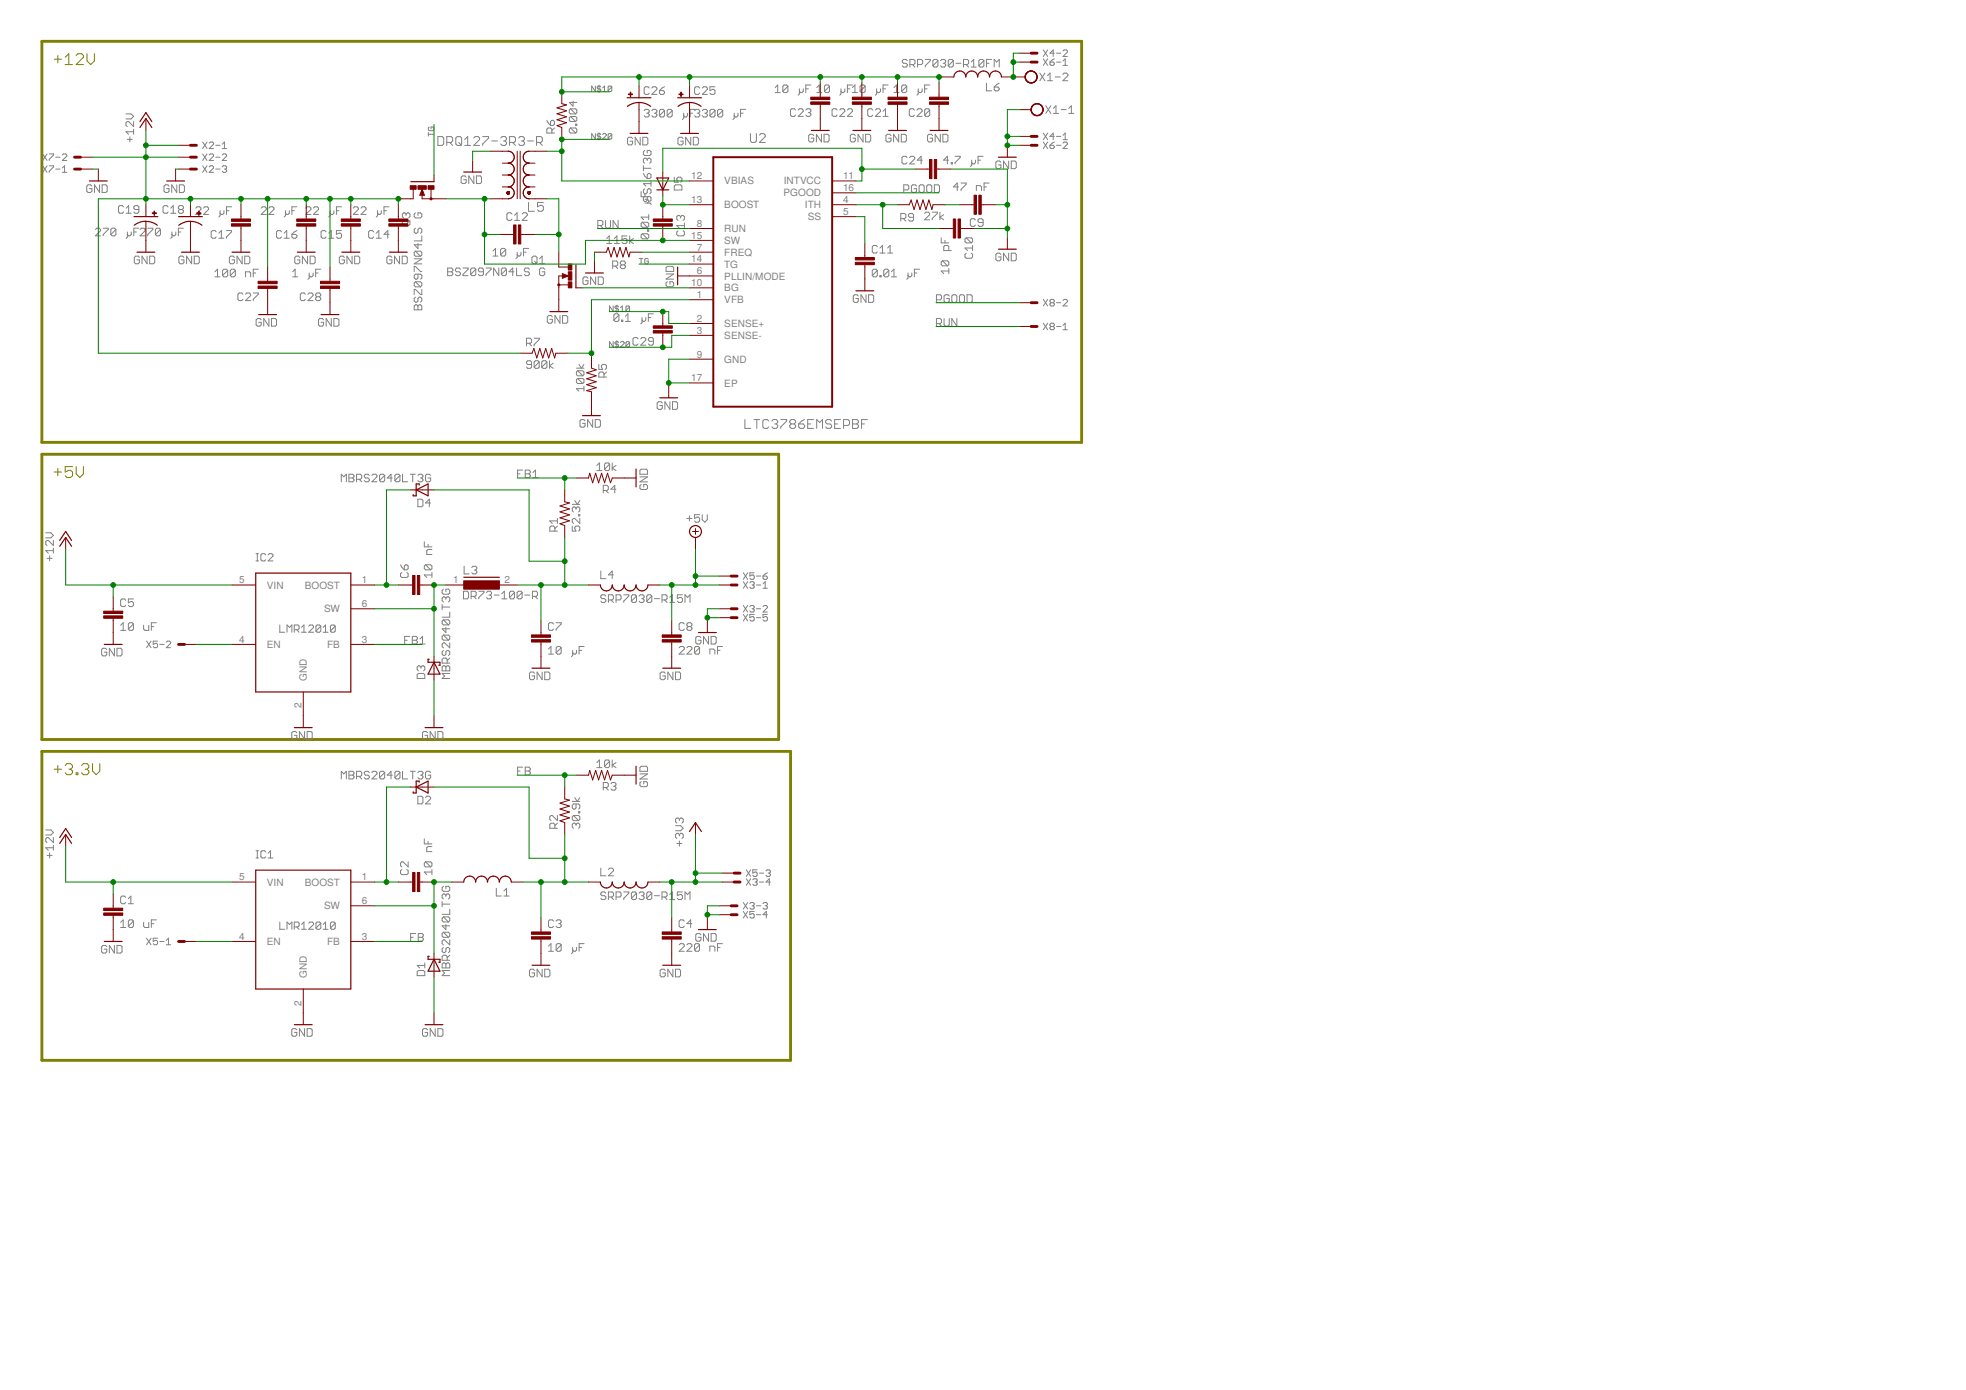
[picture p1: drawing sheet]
<svg xmlns="http://www.w3.org/2000/svg" width="420mm" height="297mm" viewBox="0 0 420 297" stroke-linecap="round" stroke-linejoin="round" font-family="sans-serif">
<defs><g id="words">
<g font-size="2.1" fill="#808080">
<text x="147.7" y="38.3">12</text>
<text x="154.8" y="39.4">VBIAS</text>
<text x="167.4" y="42">PGOOD</text>
<text x="167.5" y="39.4">INTVCC</text>
<text x="180.2" y="38.3">11</text>
<text x="180.2" y="40.8">16</text>
<text x="147.7" y="43.4">13</text>
<text x="154.8" y="44.5">BOOST</text>
<text x="172" y="44.5">ITH</text>
<text x="172.6" y="47">SS</text>
<text x="180.2" y="43.4">4</text>
<text x="180.2" y="45.9">5</text>
<text x="147.7" y="51">15</text>
<text x="148.9" y="48.5">8</text>
<text x="148.9" y="53.5">7</text>
<text x="154.8" y="49.6">RUN</text>
<text x="154.8" y="52.1">SW</text>
<text x="147.7" y="56.1">14</text>
<text x="148.9" y="58.6">6</text>
<text x="154.8" y="54.7">FREQ</text>
<text x="154.8" y="57.2">TG</text>
<text x="154.8" y="59.7">PLLIN/MODE</text>
<text x="147.7" y="61.2">10</text>
<text x="148.9" y="63.7">1</text>
<text x="154.8" y="62.3">BG</text>
<text x="154.8" y="64.8">VFB</text>
<text x="148.9" y="68.8">2</text>
<text x="148.9" y="71.3">3</text>
<text x="154.8" y="69.9">SENSE+</text>
<text x="148.9" y="76.4">9</text>
<text x="154.8" y="72.4">SENSE-</text>
<text x="154.8" y="77.5">GND</text>
<text x="147.7" y="81.5">17</text>
<text x="154.8" y="82.6">EP</text>
<text x="51.1" y="124.7">5</text>
<text x="57" y="125.8">VIN</text>
<text x="65.1" y="125.8">BOOST</text>
<text x="77.3" y="124.7">1</text>
<text x="96.9" y="124.7">1</text>
<text x="107.8" y="124.7">2</text>
<text x="69.3" y="130.8">SW</text>
<text x="77.3" y="129.7">6</text>
<text x="51.1" y="137.4">4</text>
<text x="77.3" y="137.4">3</text>
<text x="57" y="138.5">EN</text>
<text x="69.9" y="138.5">FB</text>
<text x="65.6" y="145.5" transform="rotate(-90 65.6 145.5)">GND</text>
<text x="64.5" y="151.4" transform="rotate(-90 64.5 151.4)">2</text>
<text x="51.1" y="188.1">5</text>
<text x="57" y="189.3">VIN</text>
<text x="65.1" y="189.3">BOOST</text>
<text x="77.3" y="188.1">1</text>
<text x="69.3" y="194.3">SW</text>
<text x="77.3" y="193.2">6</text>
<text x="51.1" y="200.8">4</text>
<text x="57" y="202">EN</text>
<text x="69.9" y="202">FB</text>
<text x="77.3" y="200.8">3</text>
<text x="65.6" y="209" transform="rotate(-90 65.6 209)">GND</text>
<text x="64.5" y="214.9" transform="rotate(-90 64.5 214.9)">2</text>
</g>
</g></defs>
<path d="M9 8.8h222.2v85.7h-222.2zM9 97.1h157.4v60.9h-157.4zM9 160.6h160v66h-160z" fill="none" stroke="#808000" stroke-width=".61"/>
<g fill="none" stroke="#808000" stroke-width=".21">
<path d="M11.6 12.6h1.5M12.4 11.9v1.5M13.9 12.2l.8-.7v2.3M13.9 13.8h1.6M16.3 11.9l.4-.4h.7l.4 .4v.3l-1.5 1.6h1.5M18.6 11.5v1.5l.8 .8 .8-.8v-1.5M15.5 99.7h-1.6v1.2l.8-.4h.4l.4 .4v.8l-.4 .3h-.8l-.4-.3M16.3 99.7v1.6l.7 .7 .8-.7v-1.6M11.6 100.9h1.5M12.4 100.1v1.6M11.6 164.4h1.5M12.4 163.6v1.5"/>
<path d="M13.9 163.6l.4-.4h.8l.4 .4v.4l-.4 .4M14.7 164.4h.4M15.1 164.4l.4 .4v.3l-.4 .4h-.8l-.4-.4M16.3 165.1h.4v.4h-.4zM17.4 163.6l.4-.4h.8l.4 .4v.4l-.4 .4M18.2 164.4h.4M18.6 164.4l.4 .4v.3l-.4 .4h-.8l-.4-.4M19.8 163.2v1.6l.8 .7 .7-.7v-1.6"/>
</g>
<g fill="none" stroke="#808080" stroke-width=".21">
<path d="M127.2 18.4v1.2l-.8-1.2v1.2M128 18.2v1.6M128.4 18.6l-.2-.2h-.4l-.2 .2 .2 .4h.4l.2 .2-.2 .4h-.4l-.2-.2M128.8 18.8l.4-.4v1.2M128.8 19.6h.8M130.7 18.6v.8l-.1 .2h-.4l-.2-.2M130.7 18.6l-.1-.2h-.4l-.2 .2v.8M130.7 18.6l-.7 .8M138.7 18.8l-.2-.3h-.6l-.2 .3v1.1l.2 .3h.6l.2-.3M139.3 18.8l.3-.3h.5l.3 .3v.3l-1.1 1.1h1.1M140.9 19.4h.9l.2 .2v.3l-.2 .3h-.6l-.3-.3zM142 18.5l-1.1 .9"/>
<path d="M149.5 18.8l-.2-.3h-.6l-.3 .3v1.1l.3 .3h.6l.2-.3M150.1 18.8l.3-.3h.5l.3 .3v.3l-1.1 1.1h1.1M152.8 18.5h-1.1v.9l.6-.3h.2l.3 .3v.5l-.3 .3h-.5l-.3-.3M165.7 18.7l.5-.5v1.6M165.7 19.8h1.1M168.4 18.4l-1.1 1.1M168.4 18.4v1.1l-.3 .3h-.5l-.3-.3M168.4 18.4l-.3-.2h-.5l-.3 .2v1.1M170.8 19v1.1l-.2 .2M171.7 19v.5l-.3 .3h-.3l-.3-.3M172.2 19h.6M173.3 18.2h-1.1v1.6"/>
<path d="M174.6 19.8h1M174.6 18.7l.5-.5v1.6M177.3 18.4v1.1l-.3 .3h-.5l-.3-.3M177.3 18.4l-.3-.2h-.5l-.3 .2v1.1M177.3 18.4l-1.1 1.1M179.7 19v1.1l-.2 .2M180.6 19v.5l-.3 .3h-.3l-.3-.3M181.1 19h.5M182.2 19.8h1.1M182.2 18.7l.5-.5v1.6M182.2 18.2h-1.1v1.6M184.9 18.4v1.1l-.3 .3h-.5l-.3-.3"/>
<path d="M184.9 18.4l-.3-.2h-.5l-.3 .2v1.1M184.9 18.4l-1.1 1.1M187.3 19v1.1l-.2 .2M188.2 19v.5l-.3 .3h-.3l-.3-.3M188.7 19h.6M189.8 18.2h-1.1v1.6M191.1 18.7l.5-.5v1.6M191.1 19.8h1.1M193.8 18.4v1.1l-.3 .3h-.5l-.3-.3M193.8 18.4l-.3-.2h-.5l-.3 .2v1.1M193.8 18.4l-1.1 1.1M193.9 13l-.3-.3h-.5l-.3 .3v.3l.3 .2h.5l.3 .3v.3l-.3 .2h-.5l-.3-.2"/>
<path d="M194.5 13.8h.8l.2-.3v-.5l-.2-.3h-.8v1.6M195 13.8l.5 .5M196.1 13.8h.8l.3-.3v-.5l-.3-.3h-.8v1.6M196.2 19v1.1l-.2 .2M197.1 19v.5l-.3 .3h-.3l-.3-.3M197.6 19h.5M197.7 12.7h1.1v.3l-1.1 1.1v.2M198.7 18.2h-1.1v1.6M200.4 13l-.2-.3h-.6l-.2 .3v1.1M200.4 13v1.1l-.2 .2h-.6l-.2-.2M200.4 13l-1 1.1M201 13l.3-.3h.5l.3 .3v.3l-.3 .2"/>
<path d="M201.5 13.5h.3M201.8 13.5l.3 .3v.3l-.3 .2h-.5l-.3-.2M203.7 13l-.2-.3h-.6l-.3 .3v1.1M203.7 13v1.1l-.2 .2h-.6l-.3-.2M203.7 13l-1.1 1.1M204.3 13.5h1.1M205.9 13.8h.8l.3-.3v-.5l-.3-.3h-.8v1.6M206.5 13.8l.5 .5M207.6 14.3h1M207.6 13.3l.5-.6v1.6M210.3 13v1.1l-.3 .2h-.5l-.3-.2M210.3 13l-.3-.3h-.5l-.3 .3v1.1"/>
<path d="M210.3 13l-1.1 1.1M210.8 13.5h.6M210.8 17.8v1.6h1.1M211.9 12.7h-1.1v1.6M212.5 18.6h.8l.3 .3v.2l-.3 .3h-.6l-.2-.3zM212.5 14.3v-1.6l.5 .6 .6-.6v1.6M213.6 17.8l-.6 .3-.5 .5M222.2 15.6l1.1 1.7M223 10.7l.9 1.4M223 12.6l.9 1.4M223.3 15.6l-1.1 1.7M223.9 16.2l.5-.6v1.7"/>
<path d="M223.9 17.3h1M223.9 10.7l-.9 1.4M223.9 12.6l-.9 1.4M224.4 13.3h.7l.2 .4-.2 .3h-.5l-.2-.3zM225.3 11.4h-.9l.7-.7v1.4M225.3 12.6l-.9 .7M225.5 16.4h1.1M225.8 11.4h.9M225.8 13.3h.9M227.1 15.9l.3-.3h.5l.3 .3v.3l-1.1 1.1h1.1M227.2 13l.4-.4v1.4M227.2 10.9l.2-.2h.5l.2 .2v.2l-.9 1h.9"/>
<path d="M227.2 14h.9M9.1 35.4l1 1.4M9.1 32.9l1 1.4M10.1 35.4l-1 1.4M10.1 32.9l-1 1.4M10.5 32.9h1v.2l-1 1v.2M10.5 35.4h1v.3l-1 .9v.2M11.9 33.6h.9M11.9 36.1h.9M13.3 33.1l.2-.2h.5l.3 .2v.3l-1 .9h1M13.3 36.8h1M13.3 35.9l.5-.5v1.4"/>
<path d="M19.6 39.8l-.2-.3h-.6l-.3 .3v1.1l.3 .2h.6l.2-.2v-.6h-.5M21.3 39.5v1.6l-1.1-1.6v1.6M21.8 39.5h.8l.3 .3v1.1l-.3 .2h-.8zM26.9 24.3h1.1l.6 .6-.6 .5h-1.1M27.2 29.8h1.1M27.7 29.3v1M28.6 26v1.1l-1.1-1.1h-.3l-.3 .2v.6l.3 .3M28.6 27.6v1.1M28.6 28.2h-1.7l.6 .5M36.1 39.8l-.2-.3h-.6l-.2 .3v1.1l.2 .2h.6l.2-.2v-.6h-.5M37.8 39.5v1.6l-1.1-1.6v1.6M38.3 39.5h.8l.3 .3v1.1l-.3 .2h-.8z"/>
<path d="M43.3 30.4l.9 1.3M43.3 32.9l.9 1.4M43.3 35.4l.9 1.4M44.2 30.4l-.9 1.3M44.2 32.9l-.9 1.4M44.2 35.4l-.9 1.4M44.7 33.1l.2-.2h.5l.2 .2v.3l-.9 .9h.9M44.7 30.6l.2-.2h.5l.2 .2v.2l-.9 .9h.9M44.7 35.7l.2-.3h.5l.2 .3v.2l-.9 .9h.9M46.1 31.1h.9M46.1 33.6h.9M46.1 36.1h.9"/>
<path d="M47.5 33.1l.2-.2h.5l.2 .2v.3l-.9 .9h.9M47.5 35.7l.2-.3h.5l.2 .3-.2 .4M47.5 31.7h.9M47.5 30.8l.5-.4v1.3M48 36.1h.2M48.2 36.1l.2 .3-.2 .4h-.5l-.2-.2M91.5 28.7h1.2M91.5 28.3v.8M91.7 27.1l-.2 .2v.4l.2 .2h.8l.2-.2v-.4l-.2-.2h-.4v.4M93.6 29.2h.9l.3 .3v1.3l-.3 .3h-.9zM95.5 30.4h.9l.3-.3v-.6l-.3-.3h-.9v1.9M96.1 30.4l.6 .7"/>
<path d="M97.4 29.5l.3-.3h.6l.4 .3v1.3l-.4 .3h-.6l-.3-.3zM98 30.4l.7 .7M99.3 31.1h1.3M99.3 29.8l.6-.6v1.9M99.6 37.9l-.2-.3h-.6l-.2 .3v1l.2 .3h.6l.2-.3v-.5h-.5M101.2 29.5l.4-.3h.6l.3 .3v.3l-1.3 1.3h1.3M101.3 37.6v1.6l-1.1-1.6v1.6M101.8 37.6h.8l.3 .3v1l-.3 .3h-.8zM103.2 29.2h1.2v.3l-1.2 1.3v.3M105.1 30.1h1.2M107 29.5l.3-.3h.6l.3 .3v.3l-.3 .3M107.6 30.1h.3"/>
<path d="M107.9 30.1l.3 .3v.4l-.3 .3h-.6l-.3-.3M108.9 30.4h1l.3-.3v-.6l-.3-.3h-1v1.9M109.5 30.4l.7 .7M110.8 29.5l.3-.3h.7l.3 .3v.3l-.3 .3M111.4 30.1h.4M111.8 30.1l.3 .3v.4l-.3 .3h-.7l-.3-.3M112.7 30.1h1.3M114.7 30.4h.9l.3-.3v-.6l-.3-.3h-.9v1.9M115.3 30.4l.6 .7M116.9 25.7l.8 1.1M117.7 26l.2-.3h.3l.3 .3v.5l-.3 .3h-.5zM117.9 28.4v-.8l-.2-.3h-.6l-.2 .3v.8h1.6"/>
<path d="M118.5 27.3l-.6 .6M121.9 27.3l-.2 .3v.6l.2 .2h1.1M121.9 23.3l-.2 .2v.6l.2 .2h1.1M121.9 24.9l-.2 .3v.5l.2 .3h1.1M121.9 27.3h1.1l.3 .3v.6l-.3 .2M121.9 23.3h1.1l.3 .2v.6l-.3 .2M121.9 24.9h1.1l.3 .3v.5l-.3 .3M121.9 27.3l1.1 1.1M121.9 24.9l1.1 1.1M121.9 23.3l1.1 1M122.5 21.6v1.1l-.8-.8h1.6M123 26.5h.3v.3h-.3z"/>
<path d="M127.2 28.6v1.1l-.8-1.1v1.1M128 28.4v1.5M128.4 28.7l-.2-.1h-.4l-.2 .1 .2 .4h.4l.2 .2-.2 .4h-.4l-.2-.2M128.8 28.7l.2-.1h.4l.2 .1v.2l-.8 .8h.8M130.7 28.7l-.1-.1h-.4l-.2 .1v.8M130.7 28.7l-.7 .8M130.7 28.7v.8l-.1 .2h-.4l-.2-.2M135.2 29.6l-.3-.3h-.5l-.3 .3v1.1l.3 .3h.5l.3-.3v-.5h-.6M136.8 29.3v1.7l-1.1-1.7v1.7M137.4 29.3h.8l.3 .3v1.1l-.3 .3h-.8zM137.5 35.4v1.1M137.5 37.1l.3 .5 .5 .5"/>
<path d="M137.5 36h1.6M137.7 23.6l.2-.2h.6l.2 .2v.3l-.2 .3M137.8 32.2l-.3 .2v.6l.3 .2h1.1l.2-.2v-.6l-.2-.2h-.6v.5M138.2 24.2h.3M138.3 34.1l.3-.3h.3l.2 .3v.5l-.2 .3M138.3 34.1l-.3-.3h-.2l-.3 .3v.5l.3 .3M138.3 34.1v.2M138.5 24.2l.2 .3v.2l-.2 .3h-.6l-.2-.3M138.6 37.1h.3l.2 .2v.6l-.2 .2h-.6v-.8zM139.1 38.7v1.1M139.1 39.2h-1.6l.5 .6M139.3 23.6l.3-.2h.5l.3 .2v.3l-.3 .3"/>
<path d="M139.8 24.2h.3M140.1 24.2l.3 .3v.2l-.3 .3h-.5l-.3-.3M142 23.6l-.2-.2h-.6l-.3 .2v1.1M142 23.6v1.1l-.2 .3h-.6l-.3-.3M142 23.6l-1.1 1.1M143.7 23.6v1.1l-.3 .3h-.6l-.2-.3M143.7 23.6l-.3-.2h-.6l-.2 .2v1.1M143.7 23.6l-1.1 1.1M144.1 37.9v1h.8l-.2-.5v-.3l.2-.2h.6l.2 .2v.6l-.2 .2M144.4 39.5h1.1l.2 .3v.8h-1.6v-.8zM146 29.6l-.3-.3h-.5l-.3 .3v1.1l.3 .3h.5l.3-.3v-.5h-.6M146.1 24.2v1.1l-.3 .2"/>
<path d="M146.9 24.2v.5l-.2 .3h-.3l-.3-.3M147.5 24.2h.5M147.6 29.3v1.7l-1.1-1.7v1.7M148.2 29.3h.8l.2 .3v1.1l-.2 .3h-.8zM148.4 23.6l.3-.2h.6l.2 .2v.3l-.2 .3M148.6 23.4h-1.1v1.6M149 24.2h.3M149.3 24.2l.2 .3v.2l-.2 .3h-.6l-.3-.3M150.1 23.6l.3-.2h.5l.3 .2v.3l-.3 .3M150.6 24.2h.3M150.9 24.2l.3 .3v.2l-.3 .3h-.5l-.3-.3M152.8 23.6v1.1l-.3 .3h-.5l-.3-.3"/>
<path d="M152.8 23.6l-.3-.2h-.5l-.3 .2v1.1M152.8 23.6l-1.1 1.1M154.5 23.6l-.3-.2h-.6l-.2 .2v1.1M154.5 23.6v1.1l-.3 .3h-.6l-.2-.3M154.5 23.6l-1.1 1.1M156.9 24.2v1.1l-.3 .2M157.7 24.2v.5l-.2 .3h-.3l-.3-.3M158.3 24.2h.5M159.4 23.4h-1.1v1.6M160.4 28.6v1.5l.3 .3h.6l.3-.3v-1.5M162.3 28.9l.3-.3h.6l.4 .3v.3l-1.3 1.2h1.3M170 23.5l-.2-.3h-.6l-.3 .3v1.1l.3 .3h.6l.2-.3"/>
<path d="M170.6 23.5l.2-.3h.6l.3 .3v.3l-1.1 1.1h1.1M172.2 23.5l.3-.3h.5l.3 .3v.3l-.3 .3M172.8 24.1h.2M173 24.1l.3 .2v.3l-.3 .3h-.5l-.3-.3M173.9 29l-.2-.3h-.6l-.3 .3v1.1l.3 .2h.6l.2-.2v-.6h-.5M175.6 28.7v1.6l-1.1-1.6v1.6M176.1 28.7h.8l.3 .3v1.1l-.3 .2h-.8zM178.9 23.5l-.3-.3h-.5l-.3 .3v1.1l.3 .3h.5l.3-.3M179.5 23.5l.2-.3h.6l.3 .3v.3l-1.1 1.1h1.1M181.1 23.5l.3-.3h.5l.3 .3v.3l-1.1 1.1h1.1M182.8 29l-.3-.3h-.5l-.3 .3v1.1l.3 .2h.5l.3-.2v-.6h-.5M184.4 28.7v1.6l-1-1.6v1.6"/>
<path d="M185 28.7h.8l.3 .3v1.1l-.3 .2h-.8zM186.5 23.5l-.2-.3h-.6l-.3 .3v1.1l.3 .3h.6l.2-.3M187.1 23.5l.2-.3h.6l.3 .3v.3l-1.1 1.1h1.1M188.7 24.9h1.1M188.7 23.8l.6-.6v1.7M190.4 29l-.2-.3h-.6l-.3 .3v1.1l.3 .2h.6l.2-.2v-.6h-.5M192.1 28.7v1.6l-1.1-1.6v1.6M192.6 28.7h.8l.3 .3v1.1l-.3 .2h-.8zM193.8 33.7l-.2-.3h-.6l-.2 .3v1.1l.2 .2h.6l.2-.2M194.4 33.7l.3-.3h.5l.3 .3v.3l-1.1 1h1.1M195.4 23.5l-.3-.3h-.5l-.3 .3v1.1l.3 .3h.5l.3-.3M195.9 39.8l-.3-.3h-.5l-.3 .3v1.1l.3 .2h.5l.3-.2v-.6h-.6"/>
<path d="M196 23.5l.2-.3h.6l.3 .3v.3l-1.1 1.1h1.1M196.7 39.5h.5l.3 .3v1.1l-.3 .2h-.5l-.3-.2v-1.1zM197.1 34.2h-1.1l.8-.8v1.6M198.3 39.5h.6l.2 .3v1.1l-.2 .2h-.6l-.2-.2v-1.1zM198.7 23.5v1.1l-.3 .3h-.5l-.3-.3M198.7 23.5l-.3-.3h-.5l-.3 .3v1.1M198.7 23.5l-1.1 1.1M199.3 29l-.3-.3h-.5l-.3 .3v1.1l.3 .2h.5l.3-.2v-.6h-.5M199.7 39.5h.8l.3 .3v1.1l-.3 .2h-.8zM201 28.7v1.6l-1.1-1.6v1.6M201.5 28.7h.8l.3 .3v1.1l-.3 .2h-.8zM202.7 34.2h-1l.8-.8v1.6"/>
<path d="M203.3 34.8h.3v.2h-.3zM204.1 33.4h1.1v.3l-1.1 1.1v.2M204.9 39.9h-1.1l.8-.8v1.6M205.4 39.1h1.1v.3l-1.1 1.1v.2M207.7 34.2v1.1l-.3 .3M208.5 34.2v.6l-.3 .2h-.3l-.2-.2M209 34.2h.6M210.1 33.4h-1.1v1.6M210.3 39.9h.5M211.4 39.1h-1.1v1.6M213.9 34.7l-.3-.3h-.5l-.3 .3v1.1l.3 .2h.5l.3-.2v-.6h-.5M215.6 34.4v1.6l-1.1-1.6v1.6"/>
<path d="M216.1 34.4h.8l.3 .3v1.1l-.3 .2h-.8zM223 28.4l.9 1.4M223 30.4l.9 1.3M223.5 22.6l1.1 1.6M223.9 28.4l-.9 1.4M223.9 30.4l-.9 1.3M224.4 31.1h.7l.2 .4-.2 .2h-.5l-.2-.2zM224.6 22.6l-1.1 1.6M225.1 23.2l.6-.6v1.6M225.1 24.2h1.1M225.3 29.1h-.9l.7-.7v1.4M225.3 30.4l-.9 .7"/>
<path d="M225.8 29.1h.9M225.8 31.1h.9M226.8 23.4h1.1M227.2 30.6l.2-.2h.5l.2 .2v.2l-.9 .9h.9M227.2 28.9l.4-.5v1.4M227.2 29.8h.9M228.4 24.2h1.1M228.4 23.2l.6-.6v1.6M20.4 49l.3-.2h.5l.3 .2v.3l-1.1 1.1h1.1M22.1 48.8h1v.2l-1 1.1v.3M24.8 49v1.1l-.3 .3h-.5l-.3-.3M24.8 49l-.3-.2h-.5l-.3 .2v1.1"/>
<path d="M24.8 49l-1.1 1.1M26.4 44.2l-.3-.3h-.5l-.3 .3v1.1l.3 .3h.5l.3-.3M27 45.6h1M27 44.5l.5-.6v1.7M27.2 49.6v1.1l-.2 .2M28 49.6v.5l-.2 .3h-.3l-.3-.3M28.6 49.6h.5M29.7 48.8h-1.1v1.6M29.7 44.8h-.8l-.3-.3v-.3l.3-.3h.5l.3 .3v1.1l-.3 .3h-.5l-.3-.3M29.8 55l-.3-.3h-.5l-.3 .3v1.1l.3 .3h.5l.3-.3v-.6h-.5M29.9 49l.3-.2h.6l.2 .2v.3l-1.1 1.1h1.1M31.4 54.7v1.7l-1-1.7v1.7"/>
<path d="M31.6 48.8h1.1v.2l-1.1 1.1v.3M32 54.7h.8l.3 .3v1.1l-.3 .3h-.8zM34.3 49v1.1l-.3 .3h-.5l-.3-.3M34.3 49l-.3-.2h-.5l-.3 .2v1.1M34.3 49l-1.1 1.1M35.9 44.2l-.2-.3h-.6l-.3 .3v1.1l.3 .3h.6l.2-.3M36.5 45.6h1.1M36.5 44.5l.5-.6v1.7M36.7 49.6v1.1l-.2 .2M37.6 49.6v.5l-.3 .3h-.3l-.3-.3M38.1 49.6h.6M38.4 44.8l-.3-.3v-.3l.3-.3h.5l.3 .3v.3l-.3 .3"/>
<path d="M38.4 44.8l-.3 .2v.3l.3 .3h.5l.3-.3v-.3l-.3-.2M38.4 44.8h.5M39.2 48.8h-1.1v1.6M39.3 55l-.2-.3h-.6l-.3 .3v1.1l.3 .3h.6l.2-.3v-.6h-.5M41 54.7v1.7l-1.1-1.7v1.7M41.5 54.7h.8l.3 .3v1.1l-.3 .3h-.8zM41.8 44.5l.3-.3h.6l.2 .3v.2l-1.1 1.1h1.1M43.5 44.5l.3-.3h.5l.3 .3v.2l-1.1 1.1h1.1M45.9 58.1l.6-.6v1.7M45.9 59.2h1.1M46.2 49.6l-.2-.3h-.6l-.3 .3v1l.3 .3h.6l.2-.3M46.8 50.9h1.1"/>
<path d="M46.8 49.8l.5-.5v1.6M47 45v1.1l-.2 .3M47.9 45v.6l-.3 .2h-.3l-.3-.2M48.4 49.3h1.1v.3l-1.1 1v.3M48.4 45h.5M48.7 57.8v1.1l-.3 .3h-.6l-.2-.3M48.7 57.8l-.3-.3h-.6l-.2 .3v1.1M48.7 57.8l-1.1 1.1M49.5 44.2h-1.1v1.6M50.1 55l-.3-.3h-.5l-.3 .3v1.1l.3 .3h.5l.3-.3v-.6h-.5M50.3 57.8l-.3-.3h-.5l-.3 .3v1.1M50.3 57.8v1.1l-.3 .3h-.5l-.3-.3"/>
<path d="M50.3 57.8l-1.1 1.1M51.8 54.7v1.7l-1.1-1.7v1.7M52.3 54.7h.8l.3 .3v1.1l-.3 .3h-.8zM52.5 59.2v-1.1h.8l.3 .2v.9M54.1 58.3h.6M55.2 57.5h-1.1v1.7M55.8 44.5l.3-.3h.5l.3 .3v.2l-1.1 1.1h1.1M57.5 44.5l.2-.3h.6l.2 .3v.2l-1 1.1h1M60.2 49.6l-.3-.3h-.5l-.3 .3v1l.3 .3h.5l.3-.3M60.7 50.9h1.1M60.7 49.8l.6-.5v1.6M61 45v1.1l-.3 .3"/>
<path d="M61.8 45v.6l-.2 .2h-.3l-.3-.2M62.4 50.1h.8l.3 .3v.2l-.3 .3h-.5l-.3-.3zM62.4 45h.5M62.5 59.2h1.1M62.5 58.1l.6-.6v1.7M63.5 44.2h-1.1v1.6M63.5 49.3l-.6 .3-.5 .5M64.1 55l-.3-.3h-.5l-.3 .3v1.1l.3 .3h.5l.3-.3v-.6h-.6M65.3 44.5l.3-.3h.6l.2 .3v.2l-1.1 1.1h1.1M65.7 54.7v1.7l-1.1-1.7v1.7M66.1 58.3v1.1l-.3 .3M66.3 54.7h.8l.3 .3v1.1l-.3 .3h-.8z"/>
<path d="M66.9 58.3v.6l-.3 .3h-.2l-.3-.3M67 44.5l.2-.3h.6l.3 .3v.2l-1.1 1.1h1.1M67.5 58.3h.5M68.5 57.5h-1v1.7M69.7 49.6l-.3-.3h-.5l-.3 .3v1l.3 .3h.5l.3-.3M70.3 49.8l.5-.5v1.6M70.3 50.9h1.1M70.5 45v1.1l-.2 .3M71.4 45v.6l-.3 .2h-.3l-.3-.2M71.9 45h.5M73 49.3h-1.1v.8l.5-.3h.3l.3 .3v.5l-.3 .3h-.5l-.3-.3M73 44.2h-1.1v1.6"/>
<path d="M73.6 55l-.3-.3h-.5l-.3 .3v1.1l.3 .3h.5l.3-.3v-.6h-.5M75.2 54.7v1.7l-1.1-1.7v1.7M75.5 44.5l.3-.3h.5l.3 .3v.2l-1.1 1.1h1.1M75.8 54.7h.8l.3 .3v1.1l-.3 .3h-.8zM77.2 44.5l.2-.3h.6l.2 .3v.2l-1 1.1h1M79.9 49.6l-.3-.3h-.5l-.3 .3v1l.3 .3h.5l.3-.3M80.4 50.9h1.1M80.4 49.8l.6-.5v1.6M80.7 45v1.1l-.3 .3M81.5 45v.6l-.3 .2h-.2l-.3-.2M82.1 45h.5M83.1 44.2h-1v1.6"/>
<path d="M83.1 50.1h-1l.8-.8v1.6M83.8 55l-.3-.3h-.5l-.3 .3v1.1l.3 .3h.5l.3-.3v-.6h-.6M85.4 54.7v1.7l-1.1-1.7v1.7M86 54.7h.8l.2 .3v1.1l-.2 .3h-.8zM86.3 47.1h1l.3 .3v.5l-.3 .3h-1l-.3-.3v-.5zM86.8 45.8l-.3-.3h-.2l-.3 .3v.5l.3 .3M86.8 45.8l.3-.3h.2l.3 .3v.5l-.3 .3M86.8 45.8v.2M87.6 47.1l-.5 .6M88.5 58v-1.1h.3l1.1 1.1h.2M88.5 55.3h1.6l-1.6 1.1h1.6M88.8 45.5l-.3 .3v.5l.3 .3h1.1l.2-.3v-.5l-.2-.3h-.6v.5"/>
<path d="M88.8 48.8l-.3 .2v.6l.3 .2h.2l.3-.2v-.6l.3-.2h.3l.2 .2v.6l-.2 .2M88.8 53.7l-.3 .3v.5l.3 .3h1.1M88.8 53.7h1.1l.2 .3v.5l-.2 .3M88.8 53.7l1.1 1.1M89.3 58.6v.8l-.3 .3h-.2l-.3-.3v-.5l.3-.3h1.1l.2 .3v.5l-.2 .3M89.3 52v1.1l-.8-.8h1.6M90.1 50.4v1.1h-1.6M95.7 57.3h.8l.3 .3v.2l-.3 .3 .3 .3v.2l-.3 .3h-.8zM95.7 58.1h.8M98.4 57.6l-.3-.3h-.5l-.3 .3v.2l.3 .3h.5l.3 .3v.2l-.3 .3h-.5l-.3-.3M99 57.3h1v.3l-1 1v.3h1M101.7 57.6l-.3-.3h-.5l-.3 .3v1"/>
<path d="M101.7 57.6v1l-.3 .3h-.5l-.3-.3M101.7 57.6l-1.1 1M103.3 58.1h-.8l-.3-.3v-.2l.3-.3h.5l.3 .3v1l-.3 .3h-.5l-.3-.3M103.9 57.3h1v.3l-1 1v.3M105.3 53.6l.6-.5v1.6M105.3 54.7h1.1M106.6 57.3v1.6l-1.1-1.6v1.6M108.1 53.4l-.3-.3h-.5l-.3 .3v1M108.1 53.4v1l-.3 .3h-.5l-.3-.3M108.1 53.4l-1.1 1M108.2 57.6l-.3-.3h-.5l-.3 .3v1M108.2 57.6v1l-.3 .3h-.5l-.3-.3"/>
<path d="M108.2 57.6l-1.1 1M109.4 45.7l-.3-.2h-.5l-.3 .2v1.1l.3 .3h.5l.3-.3M109.9 58.1h-1.1l.8-.8v1.6M110 46l.5-.5v1.6M110 47.1h1M110.4 57.3v1.6h1.1M110.5 53.9v1.1l-.2 .2M111.3 53.9v.5l-.2 .3h-.3l-.3-.3M111.6 45.7l.3-.2h.5l.3 .2v.3l-1.1 1.1h1.1M111.9 53.9h.5M112.9 43.3v1.8h1.3M113 53.1h-1.1v1.6"/>
<path d="M113.1 57.6l-.2-.3h-.6l-.2 .3v.2l.2 .3h.6l.2 .3v.2l-.2 .3h-.6l-.2-.3M113.7 55l.3-.3h.5l.3 .3v1.1l-.3 .3h-.5l-.3-.3zM114.2 55.8l.6 .6M115.3 55.3l.6-.6v1.7M115.3 56.4h1.1M116.1 43.3h-1.2v.9l.9-.3 .3 .3v.6l-.3 .3h-.6l-.3-.3M116.4 57.6l-.3-.3h-.5l-.3 .3v1l.3 .3h.5l.3-.3v-.5h-.5M125.7 59.5l-.3-.3h-.6l-.2 .3v1l.2 .3h.6l.3-.3v-.5h-.6M127.3 59.2v1.6l-1.1-1.6v1.6M127.8 48.2h.8l.2-.3v-.5l-.2-.3h-.8v1.6M127.8 59.2h.9l.2 .3v1l-.2 .3h-.9zM128.3 48.2l.5 .5"/>
<path d="M129.4 47.1v1.4l.3 .2h.5l.3-.2v-1.4M129.7 51l.5-.6v1.6M129.7 52h1M130.9 56.9h.8l.3-.3v-.6l-.3-.2h-.8v1.6M131.3 52h1.1M131.3 51l.5-.6v1.6M131.5 56.9l.5 .5M132.1 47.1v1.6l-1.1-1.6v1.6M132.8 56.6l-.2-.3v-.3l.2-.2h.6l.2 .2v.3l-.2 .3M132.8 56.6l-.2 .3v.2l.2 .3h.6l.2-.3v-.2l-.2-.3M132.8 56.6h.6M134 50.4h-1.1v.8l.6-.2h.3l.2 .2v.6l-.2 .2h-.6l-.3-.2"/>
<path d="M134.6 50.4v1.6M135.4 51l-.8 .5 .8 .5M136.6 55.2h.8M137 40.9v1.1h1.6M137 55.2v1.2M137.3 50l-.3 .2v.6l.3 .2h1.1M137.3 47.5l-.3 .3v.5l.3 .3h1.1M137.3 50h1.1l.2 .2v.6l-.2 .2M137.3 47.5h1.1l.2 .3v.5l-.2 .3M137.3 50l1.1 1M137.3 47.5l1.1 1.1M137.8 40.3l-.3 .3v.5l.3 .3h.2l.3-.3v-.5l.3-.3h.3l.2 .3v.5l-.2 .3"/>
<path d="M137.8 42l-.3 .2v.6l.3 .3h.2l.3-.3v-.6l.3-.2h.3l.2 .2v.6l-.2 .3M137.8 42.6h.6l.2 .2v.3l-.2 .3M137.8 43.4h1.1l.3 .3M137.8 41.5v.5M138.4 49.1h.2v.3h-.2zM138.6 55.4l-.2-.2h-.4l-.2 .2v.8l.2 .2h.4l.2-.2v-.4h-.4M138.6 45.8v1.1M138.6 46.4h-1.6l.6 .5M142.3 57.2l.3-.3h1.1l.3 .3v.8h-1.7zM142.3 58.5h1.7l-1.7 1.1h1.7M144.9 49.3l-.3 .3v.5l.3 .3h1.1l.3-.3v-.5l-.3-.3M145.5 46.3v.3"/>
<path d="M145.5 46.3l.2-.3h.3l.3 .3v.5l-.3 .3M145.5 46.3l-.3-.3h-.3l-.3 .3v.5l.3 .3M146.3 48.2h-1.7l.6 .6M146.3 47.7v1.1M187.5 52.7l-.3-.2h-.5l-.3 .2v1.1l.3 .3h.5l.3-.3M187.5 57.8l-.3-.3h-.5l-.3 .3v1.1M187.5 57.8v1.1l-.3 .3h-.5l-.3-.3M187.5 57.8l-1.1 1.1M188 58.9h.3v.3h-.3zM188 54.1h1.1M188 53l.6-.5v1.6M189.7 54.1h1.1"/>
<path d="M189.7 53l.5-.5v1.6M189.9 57.8l-.2-.3h-.6l-.2 .3v1.1M189.9 57.8v1.1l-.2 .3h-.6l-.2-.3M189.9 57.8l-1 1.1M190.5 59.2h1.1M190.5 58.1l.6-.6v1.7M192.5 46.7h.8l.3-.3v-.5l-.3-.3h-.8v1.6M193.1 46.7l.5 .5M193.1 40.6h.9l.2-.3v-.5l-.2-.3h-.9v1.6M194.1 58.3v1.1l-.3 .3M194.9 58.3v.6l-.3 .3h-.3l-.2-.3M195.2 46.4h-.8l-.3-.2v-.3l.3-.3h.6l.2 .3v1.1l-.2 .2h-.6l-.3-.2"/>
<path d="M195.4 58.3h.6M196.5 57.5h-1.1v1.7M197.6 45.6l.3-.3h.5l.3 .3v.3l-1.1 1.1h1.1M199.2 45.3h1.1v.3l-1.1 1.1v.3M200.9 45.3v1.7M201.1 50.8v1.1h1.7M201.4 55.7h1.1l.3 .3v.5l-.3 .3M201.4 55.7l-.3 .3v.5l.3 .3h1.1M201.4 55.7l1.1 1.1M201.7 45.9l-.8 .5 .8 .6M202 51.4v.5M202.8 53.6v-.9l-.3-.2h-.5l-.3 .2v.9h1.6"/>
<path d="M202.8 57.9h-1.7l.6 .6M202.8 57.4v1.1M206.5 50.8h1.1l.3 .3v.5l-.3 .3M206.5 50.8l-.3 .3v.5l.3 .3h1.1M206.5 54.1l-.3 .3v.5l.3 .3h1.1l.3-.3v-.5l-.3-.3M206.5 50.8l1.1 1.1M207.9 52.5v1.1M207.9 53h-1.7l.6 .6M208.4 47l-.2-.3h-.6l-.2 .3v1.1l.2 .3h.6l.2-.3M208.7 40.7v-1h.8l.3 .2v.8M210.1 47.6h-.8l-.3-.3v-.3l.3-.3h.5l.3 .3v1.1l-.3 .3h-.5l-.3-.3M213.9 54.4l-.3-.3h-.5l-.3 .3v1.1l.3 .2h.5l.3-.2v-.6h-.5"/>
<path d="M215.6 54.1v1.6l-1.1-1.6v1.6M216.1 54.1h.8l.3 .3v1.1l-.3 .2h-.8zM51.9 62.9l-.2-.3h-.6l-.3 .3v1.1l.3 .2h.6l.2-.2M52.5 62.9l.2-.3h.6l.3 .3v.3l-1.1 1h1.1M54.1 62.6h1.1v.3l-1.1 1.1v.2M55.8 68.3l-.2-.2h-.6l-.3 .2v1.1l.3 .3h.6l.2-.3v-.5h-.5M57.5 68.1v1.6l-1.1-1.6v1.6M58 68.1h.8l.3 .2v1.1l-.3 .3h-.8zM65.3 62.9l-.3-.3h-.5l-.3 .3v1.1l.3 .2h.5l.3-.2M65.8 62.9l.3-.3h.5l.3 .3v.3l-1.1 1h1.1M67.7 63.4l-.2-.2v-.3l.2-.3h.6l.2 .3v.3l-.2 .2M67.7 63.4l-.2 .3v.3l.2 .2h.6l.2-.2v-.3l-.2-.3"/>
<path d="M67.7 63.4h.6M69.2 68.3l-.3-.2h-.6l-.2 .2v1.1l.2 .3h.6l.3-.3v-.5h-.6M70.8 68.1v1.6l-1.1-1.6v1.6M71.4 68.1h.8l.2 .2v1.1l-.2 .3h-.8zM88.8 65.1h.2l.3 .3 .3-.3h.3l.2 .3v.8h-1.6v-.8zM88.8 60.2l-.3 .3v.5l.3 .3h1.1M88.8 63.5l-.3 .3v.5l.3 .3h.2l.3-.3v-.5l.3-.3h.3l.2 .3v.5l-.2 .3M88.8 60.2h1.1l.2 .3v.5l-.2 .3M88.8 60.2l1.1 1.1M89.3 65.4v.8M90.1 61.8v1.1h-.2l-1.1-1.1h-.3v1.1M112.5 73.4h.8l.3-.3v-.5l-.3-.3h-.8v1.6"/>
<path d="M113.1 73.4l.5 .5M113.6 77.9h-.8l-.3-.3v-.2l.3-.3h.5l.3 .3v1l-.3 .3h-.5l-.3-.3M114.2 72.3h1v.3l-1 1v.3M115.2 77.4v1l-.2 .3h-.6l-.2-.3M115.2 77.4l-.2-.3h-.6l-.2 .3v1M115.2 77.4l-1 1M116.9 77.4v1l-.3 .3h-.5l-.3-.3M116.9 77.4l-.3-.3h-.5l-.3 .3v1M116.9 77.4l-1.1 1M117.4 77.1v1.6M118 67.7l-.2-.3h-.6l-.2 .3v1.1l.2 .3h.6l.2-.3v-.6h-.5M118.2 77.6l-.8 .6 .8 .5"/>
<path d="M119.7 67.4v1.7l-1.1-1.7v1.7M120.2 67.4h.9l.2 .3v1.1l-.2 .3h-.9zM123.2 78.7h1.6M123.4 79.2l-.2 .3v.6l.2 .2h1.1M123.4 79.2h1.1l.3 .3v.6l-.3 .2M123.4 79.2l1.1 1.1M123.7 77.9l.6 .8 .5-.8M128 77.9v1.1h.8l-.3-.9 .3-.2h.5l.3 .2v.6l-.3 .3M129.6 79.5l-.5 .6M131 65.4v1.1l-.7-1.1v1.1M131 73v1.2l-.7-1.2v1.2M131.8 65.2v1.5"/>
<path d="M131.8 72.8v1.6M132.2 65.6l-.2-.2h-.4l-.2 .2 .2 .4h.4l.2 .2-.2 .3h-.4l-.2-.1M132.2 73.2l-.2-.2h-.4l-.2 .2 .2 .4h.4l.2 .2-.2 .4h-.4l-.2-.2M132.3 67.3l-.3-.2h-.5l-.3 .2v1.1M132.3 67.3v1.1l-.3 .3h-.5l-.3-.3M132.3 67.3l-1.1 1.1M132.6 65.8l.4-.4v1.1M132.6 66.5h.8M132.6 73.2l.2-.2h.4l.2 .2v.2l-.8 .8h.8M132.8 68.4h.3v.3h-.3zM133.6 67.6l.6-.5v1.6M133.6 68.7h1.1"/>
<path d="M134.6 65.6v.8l-.2 .1h-.4l-.2-.1M134.6 73.2v.8l-.2 .2h-.4l-.2-.2M134.6 73.2l-.8 .8M134.6 65.6l-.2-.2h-.4l-.2 .2v.8M134.6 73.2l-.2-.2h-.4l-.2 .2v.8M134.6 65.6l-.8 .8M136.4 72.4l-.3-.3h-.5l-.3 .3v1.1l.3 .3h.5l.3-.3M136.9 72.4l.3-.3h.5l.3 .3v.3l-1.1 1.1h1.1M137.2 67.9v1.1l-.3 .2M138 67.9v.5l-.3 .3h-.2l-.3-.3M138.6 67.9h.5M139.6 67.1h-1v1.6"/>
<path d="M139.6 72.9h-.8l-.2-.2v-.3l.2-.3h.6l.2 .3v1.1l-.2 .3h-.6l-.2-.3M142.6 60.2l-.3 .3v.5l.3 .3h1.1l.3-.3v-.5l-.3-.3h-.5v.5M183.4 63.3l-.2-.3h-.6l-.2 .3v1l.2 .3h.6l.2-.3v-.5h-.5M185.1 63v1.6l-1.1-1.6v1.6M185.6 63h.8l.3 .3v1l-.3 .3h-.8zM200.1 64.1h.8l.3-.3v-.5l-.3-.3h-.8v1.6M200.1 69.2h.8l.3-.3v-.6l-.3-.2h-.8v1.6M200.7 69.2l.5 .5M201.8 68.1v1.3l.2 .3h.6l.3-.3v-1.3M202.9 63.3l-.3-.3h-.6l-.2 .3v1l.2 .3h.6l.3-.3v-.5h-.6M203.7 63h.5l.3 .3v1l-.3 .3h-.5l-.3-.3v-1zM204.5 68.1v1.6l-1.1-1.6v1.6"/>
<path d="M205 63.3l.3-.3h.5l.3 .3v1l-.3 .3h-.5l-.3-.3zM206.7 63h.8l.3 .3v1l-.3 .3h-.8zM223 69.1l.9 1.4M223 64l.9 1.4M223.9 69.1l-.9 1.4M223.9 64l-.9 1.4M224.6 69.8l-.2 .2 .2 .5h.5l.2-.3-.2-.4M224.6 64.7l-.2 .2 .2 .5h.5l.2-.2-.2-.5M224.6 69.8l-.2-.3 .2-.4h.5l.2 .2-.2 .5M224.6 64.7l-.2-.2 .2-.5h.5l.2 .2-.2 .5M224.6 69.8h.5M224.6 64.7h.5"/>
<path d="M225.8 69.8h.9M225.8 64.7h.9M227.2 70.5h.9M227.2 69.5l.4-.4v1.4M227.2 64.2l.2-.2h.5l.2 .2v.3l-.9 .9h.9M123.4 80.9l-.2 .2v.6l.2 .3h1.1M123.4 80.9h1.1l.3 .2v.6l-.3 .3M123.4 80.9l1.1 1.1M124.8 83.1h-1.6l.5 .5M124.8 82.5v1.1M125 89.9l-.2-.2h-.6l-.2 .2v1.1l.2 .3h.6l.2-.3v-.5h-.5M126.7 89.7v1.6l-1.1-1.6v1.6"/>
<path d="M127.2 89.7h.8l.3 .2v1.1l-.3 .3h-.8zM127.6 99.5l.5-.6v1.7M129.1 80.6v-.8l-.3-.3h-.6l-.2 .3v.8h1.6M130.3 99.2l-.3-.3h-.5l-.3 .3v1.1M130.3 99.2v1.1l-.3 .3h-.5l-.3-.3M130.3 99.2l-1.1 1.1M130.8 98.9v1.7M131.7 99.5l-.9 .5 .9 .6M141.5 86.1l-.2-.2h-.6l-.3 .2v1.1l.3 .3h.6l.2-.3v-.5h-.5M143.2 85.9v1.6l-1.1-1.6v1.6M143.7 85.9h.8l.3 .2v1.1l-.3 .3h-.8zM159.2 89.7v1.8h1.2"/>
<path d="M161.1 89.7h1.3M161.7 89.7v1.8M164.3 90l-.3-.3h-.7l-.3 .3v1.2l.3 .3h.7l.3-.3M165 90l.3-.3h.6l.3 .3v.3l-.3 .3M165.6 90.6h.3M165.9 90.6l.3 .3v.3l-.3 .3h-.6l-.3-.3M166.9 89.7h1.2v.3l-1.2 1.2v.3M169.1 90.6l-.3 .3v.3l.3 .3h.6l.3-.3v-.3l-.3-.3M169.1 90.6l-.3-.3v-.3l.3-.3h.6l.3 .3v.3l-.3 .3M169.1 90.6h.6M170.7 90.6h.9l.4 .3v.3l-.4 .3h-.6l-.3-.3zM172 89.7l-.7 .3-.6 .6"/>
<path d="M172.6 90.6h.6M173.9 89.7h-1.3v1.8h1.3M174.5 91.5v-1.8l.7 .6 .6-.6v1.8M177.7 90l-.3-.3h-.6l-.4 .3v.3l.4 .3h.6l.3 .3v.3l-.3 .3h-.6l-.4-.3M178.4 90.6h.6M179.6 89.7h-1.2v1.8h1.2M180.3 90.9h.9l.3-.3v-.6l-.3-.3h-.9v1.8M182.2 89.7h.9l.4 .3v.3l-.4 .3 .4 .3v.3l-.4 .3h-.9zM182.2 90.6h.9M184.1 90.6h.6M185.4 89.7h-1.3v1.8M9.8 113.9h1.1l.5 .5-.5 .5h-1.1"/>
<path d="M10.1 119.3h1M10.6 118.8v1M11.4 117.7h-1.6l.5 .5M11.4 115.5v1.1l-1.1-1.1h-.2l-.3 .3v.5l.3 .3M11.4 117.1v1.1M54.7 119.9h.5M54.7 118.3h.5M55 118.3v1.6M56.8 118.6l-.3-.3h-.5l-.2 .3v1l.2 .3h.5l.3-.3M57.3 118.6l.3-.3h.5l.2 .3v.2l-1 1.1h1M72.9 103v-1.7l.6 .6 .5-.6v1.7M74.6 101.3h.8l.2 .3v.3l-.2 .3 .2 .2v.3l-.2 .3h-.8z"/>
<path d="M74.6 102.2h.8M76.2 102.4h.8l.3-.2v-.6l-.3-.3h-.8v1.7M76.8 102.4l.5 .6M78.9 101.6l-.2-.3h-.6l-.2 .3v.3l.2 .3h.6l.2 .2v.3l-.2 .3h-.6l-.2-.3M79.5 101.6l.3-.3h.5l.3 .3v.3l-1.1 1.1h1.1M82.2 101.6l-.3-.3h-.5l-.3 .3v1.1M82.2 101.6v1.1l-.3 .3h-.5l-.3-.3M82.2 101.6l-1.1 1.1M83.8 102.2h-1l.8-.9v1.7M85.5 101.6l-.3-.3h-.5l-.3 .3v1.1M85.5 101.6v1.1l-.3 .3h-.5l-.3-.3M85.5 101.6l-1.1 1.1"/>
<path d="M86 101.3v1.7h1.1M87.7 101.3h1.1M88.2 101.3v1.7M89.3 101.6l.3-.3h.5l.3 .3v.3l-.3 .3M89.3 106.7h.8l.3 .2v1.1l-.3 .3h-.8zM89.9 102.2h.2M90.1 102.2l.3 .2v.3l-.3 .3h-.5l-.3-.3M90.7 115.8v1.1h1.6M91.5 116.3v.6M92 101.6l-.2-.3h-.6l-.3 .3v1.1l.3 .3h.6l.2-.3v-.5h-.5M92 107.5h-1.1l.9-.8v1.6M92.3 117.4h-.8l-.3 .3v.8h1.1"/>
<path d="M110.6 101.3h.5M111.7 100.5h-1.1v1.6M112.2 100.5h.9l.2 .2v.3l-.2 .3 .2 .2v.3l-.2 .3h-.9zM112.2 101.3h.9M113.9 102.1h1.1M113.9 101l.5-.5v1.6M118.6 113.5v-.8l-.3-.3h-.5l-.3 .3v.8h1.6M119.1 110.8v1.1M119.1 112.4l-.5 .6M119.1 111.3h-1.6l.5 .6M122.3 112.4v1.1h.8l-.3-.5v-.3l.3-.3h.6l.2 .3v.5l-.2 .3M122.3 107.8h1.6"/>
<path d="M122.8 107l.6 .8 .5-.8M123.1 108.6l-.3-.3h-.2l-.3 .3v.5l.3 .3M123.1 108.6v.3M123.1 108.6l.3-.3h.3l.2 .3v.5l-.2 .3M123.7 110h.2v.2h-.2zM123.9 110.8v1.1l-1.1-1.1h-.2l-.3 .3v.5l.3 .3M127.6 100.6h1.1M128.9 104.8h.8l.3-.3v-.5l-.3-.3h-.8v1.6M129.5 104.8l.5 .5M131.6 104.5h-1l.8-.8v1.6M136.8 100.5l.2-.2h1.1l.3 .2v.8h-1.6zM136.8 101.9h1.6l-1.6 1.1h1.6"/>
<path d="M137 103.5l-.2 .3v.6l.2 .2h1.1l.3-.2v-.6l-.3-.3h-.5v.6M146.8 110.8h1.1M147.3 110.2v1.1M149.5 110h-1.1v.8l.6-.3h.2l.3 .3v.5l-.3 .3h-.5l-.3-.3M150.1 110v1.1l.5 .5 .6-.5v-1.1M22.8 138.8l-.3-.3h-.5l-.3 .3v1.1l.3 .3h.5l.3-.3v-.5h-.5M24.4 138.5v1.7l-1-1.7v1.7M25 138.5h.8l.3 .3v1.1l-.3 .3h-.8zM25.8 133.6l.5-.5v1.6M25.8 134.7h1.1M26.9 128.3l-.3-.3h-.5l-.3 .3v1l.3 .3h.5l.3-.3M28.5 128h-1.1v.8l.6-.3h.2l.3 .3v.5l-.3 .3h-.5l-.3-.3"/>
<path d="M28.5 133.3l-.3-.2h-.5l-.3 .2v1.1M28.5 133.3v1.1l-.3 .3h-.5l-.3-.3M28.5 133.3l-1.1 1.1M30.7 133.6v.8l.3 .3h.8v-1.1M31.3 137l1 1.4M32.3 137l-1 1.4M32.3 133.9h.6M33.4 133.1h-1.1v1.6M33.7 137h-1v.7l.5-.2 .5 .2v.5l-.3 .2h-.4l-.3-.2M34.1 137.7h1M35.5 137.2l.3-.2h.4l.3 .2v.3l-1 .9h1M59.8 133.6v1.5h1"/>
<path d="M61.3 135.1v-1.5l.6 .5 .5-.5v1.5M62.9 134.6h.8l.2-.3v-.5l-.2-.2h-.8v1.5M63.4 134.6l.5 .5M64.4 134.1l.6-.5v1.5M64.4 135.1h1.1M66 133.8l.2-.2h.6l.2 .2v.3l-1 1h1M68.6 133.8l-.3-.2h-.5l-.3 .2v1.1M68.6 133.8v1.1l-.3 .2h-.5l-.3-.2M68.6 133.8l-1.1 1.1M69.1 134.1l.5-.5v1.5M69.1 135.1h1M71.6 133.8l-.2-.2h-.5l-.3 .2v1.1"/>
<path d="M71.6 133.8v1.1l-.2 .2h-.5l-.3-.2M71.6 133.8l-1 1.1M85.6 120.7l.8 1.1M85.9 122.3l-.3 .3v.5l.3 .3h1.1l.2-.3v-.5l-.2-.3M86.4 121l.3-.3h.3l.2 .3v.5l-.2 .3h-.6zM86.5 136.8h.5M87.6 136h-1.1v1.6M88.1 136h.8l.3 .3v.2l-.3 .3 .3 .3v.3l-.3 .2h-.8zM88.1 136.8h.8M89.8 136.5l.5-.5v1.6M89.8 137.6h1M91 120.7h1l.3 .3v.5l-.3 .3"/>
<path d="M91 120.7l-.3 .3v.5l.3 .3h1M91 120.7l1 1.1M92.3 122.3v1.1M92.3 122.9h-1.6l.5 .5M94.5 129.2v1.1M94.5 129.7h1.6M94.8 132.5h1l.3 .2v.6l-.3 .2M94.8 125.9l-.3 .3v.5l.3 .3h1l.3-.3v-.5l-.3-.3h-.5v.5M94.8 132.5l-.3 .2v.6l.3 .2h1M94.8 135.7l-.3 .3v.5l.3 .3h1M94.8 139l-.3 .3v.5l.3 .3h.2l.3-.3v-.5l.3-.3h.2l.3 .3v.5l-.3 .3M94.8 135.7h1l.3 .3v.5l-.3 .3"/>
<path d="M94.8 135.7l1 1.1M94.8 132.5l1 1M95.3 127.8l-.3-.2h-.2l-.3 .2v.6l.3 .2M95.3 127.8l.3-.2h.2l.3 .2v.6l-.3 .2M95.3 127.8v.3M95.3 134.1v1.1l-.8-.8h1.6M96.1 137.4v1.1l-1.1-1.1h-.2l-.3 .2v.6l.3 .3M96.1 130.8v1.1h-1.6M99.1 126.3h.8l.2 .3v1.1l-.2 .3h-.8zM99.2 121v1.6h1.1M100.7 127.4h.8l.3-.2v-.6l-.3-.3h-.8v1.7M100.8 121.3l.3-.3h.5l.3 .3v.3l-.3 .2"/>
<path d="M101.2 127.4l.6 .6M101.4 121.8h.2M101.6 121.8l.3 .3v.3l-.3 .2h-.5l-.3-.2M102.3 126.3h1.1v.3l-1.1 1.1v.3M104 126.6l.2-.3h.6l.3 .3v.3l-.3 .3M104.5 127.2h.3M104.8 127.2l.3 .2v.3l-.3 .3h-.6l-.2-.3M105.6 127.2h1.1M107.2 128h1.1M107.2 126.9l.6-.6v1.7M110 126.6v1.1l-.3 .3h-.5l-.3-.3M110 126.6l-.3-.3h-.5l-.3 .3v1.1"/>
<path d="M110 126.6l-1.1 1.1M111.6 126.6v1.1l-.3 .3h-.5l-.3-.3M111.6 126.6l-.3-.3h-.5l-.3 .3v1.1M111.6 126.6l-1.1 1.1M112.1 127.2h1.1M113.8 127.4h.8l.3-.2v-.6l-.3-.3h-.8v1.7M114.3 127.4l.6 .6M117.2 138.7l.6-.5v1.6M117.2 139.8h1.1M118.3 133.3l-.3-.2h-.5l-.3 .2v1.1l.3 .3h.5l.3-.3M118.9 133.1h1v.2l-1 1.1v.3M119.9 138.4l-.2-.2h-.6l-.2 .2v1.1"/>
<path d="M119.9 138.4v1.1l-.2 .3h-.6l-.2-.3M119.9 138.4l-1 1.1M122.4 139v1.1l-.3 .2M123.2 139v.5l-.3 .3h-.2l-.3-.3M123.8 139h.5M124.8 138.2h-1v1.6M128.4 122v1.7h1.1M129.5 127.4l-.3-.3h-.5l-.3 .3v.3l.3 .2h.5l.3 .3v.3l-.3 .2h-.5l-.3-.2M130 128.2h.8l.3-.3v-.5l-.3-.3h-.8v1.6M130.6 128.2l.5 .5M131.1 122.9h-1.1l.8-.9v1.7M131.7 128.2h.8l.2-.3v-.5l-.2-.3h-.8v1.6"/>
<path d="M133.3 127.1h1.1v.3l-1.1 1.1v.2M136 127.4l-.3-.3h-.5l-.3 .3v1.1M136 127.4v1.1l-.3 .2h-.5l-.3-.2M136 127.4l-1.1 1.1M136.6 127.4l.2-.3h.6l.2 .3v.3l-.2 .2M137.1 127.9h.3M137.4 127.9l.2 .3v.3l-.2 .2h-.6l-.2-.2M139.3 127.4l-.3-.3h-.5l-.3 .3v1.1M139.3 127.4v1.1l-.3 .2h-.5l-.3-.2M139.3 127.4l-1.1 1.1M139.8 127.9h1.1M141.5 128.2h.8l.3-.3v-.5l-.3-.3h-.8v1.6"/>
<path d="M142 128.2l.6 .5M143.1 127.7l.6-.6v1.6M143.1 128.7h1.1M145.1 138.4l.3-.2h.6l.2 .2v.3l-1.1 1.1h1.1M145.8 127.1h-1v.8l.5-.2h.3l.2 .2v.6l-.2 .2h-.6l-.2-.2M146.2 133.3l-.2-.2h-.6l-.3 .2v1.1l.3 .3h.6l.2-.3M146.4 128.7v-1.6l.5 .6 .6-.6v1.6M146.8 138.4l.3-.2h.5l.3 .2v.3l-1.1 1.1h1.1M147.1 133.9l-.3-.3v-.3l.3-.2h.5l.3 .2v.3l-.3 .3M147.1 133.9l-.3 .3v.2l.3 .3h.5l.3-.3v-.2l-.3-.3M147.1 133.9h.5M149.5 138.4l-1.1 1.1"/>
<path d="M149.5 138.4l-.3-.2h-.5l-.3 .2v1.1M149.5 138.4v1.1l-.3 .3h-.5l-.3-.3M149.8 136.3l-.3-.3h-.5l-.3 .3v1.1l.3 .2h.5l.3-.2v-.6h-.6M151.4 136v1.6l-1.1-1.6v1.6M151.7 139.8v-1.1h.8l.3 .3v.8M152 136h.8l.3 .3v1.1l-.3 .2h-.8zM153.3 139h.6M154.4 138.2h-1.1v1.6M158.9 124.3l.9 1.4M158.9 129.4l.9 1.4M158.9 131.3l.9 1.4M158.9 122.4l.9 1.4"/>
<path d="M159.8 124.3l-.9 1.4M159.8 129.4l-.9 1.4M159.8 131.3l-.9 1.4M159.8 122.4l-.9 1.4M160.3 124.5l.2-.2h.5l.2 .2-.2 .5M160.3 129.6l.2-.2h.5l.2 .2-.2 .5M160.7 125h.3M160.7 130.1h.3M161 125l.2 .2-.2 .5h-.5l-.2-.2M161 130.1l.2 .2-.2 .5h-.5l-.2-.2M161.2 122.4h-.9v.7l.4-.2 .5 .2v.5l-.2 .2h-.5l-.2-.2M161.2 131.3h-.9v.7l.4-.2 .5 .2v.5l-.2 .2h-.5l-.2-.2"/>
<path d="M161.6 125h1M161.6 130.1h1M161.6 132h1M161.6 123.1h1M163.1 124.8l.4-.5v1.4M163.1 125.7h.9M163.1 129.6l.2-.2h.5l.2 .2v.3l-.9 .9h.9M163.1 123.1h.7l.2 .5-.2 .2h-.5l-.2-.2zM164 131.3h-.9v.7l.4-.2 .5 .2v.5l-.2 .2h-.5l-.2-.2M164 122.4l-.9 .7M63.4 156.6l-.2-.3h-.6l-.2 .3v1.1l.2 .2h.6l.2-.2v-.6h-.5M65.1 156.3v1.6l-1.1-1.6v1.6"/>
<path d="M65.6 156.3h.8l.3 .3v1.1l-.3 .2h-.8zM89.4 143.9h1.1l.3 .3v.8h-1.6v-.8zM90 142.5l-.3-.2h-.3l-.2 .2v.6l.2 .3M90 142.5l.2-.2h.3l.3 .2v.6l-.3 .3M90 142.5v.3M91.4 156.6l-.3-.3h-.5l-.3 .3v1.1l.3 .2h.5l.3-.2v-.6h-.6M93 156.3v1.6l-1.1-1.6v1.6M93.6 156.3h.8l.3 .3v1.1l-.3 .2h-.8zM94.5 142.5l.3-.2h.2l.3 .2 .3-.2h.2l.3 .2v.9h-1.6zM95.3 142.5v.9M95.6 141.7v-.8l-.3-.3h-.5l-.3 .3v.8h1.6M96.1 143.9h-1.6l.5 .6-.5 .5h1.6"/>
<path d="M96.1 140.6l-.5 .6M114.2 143.9l-.2-.3h-.6l-.2 .3v1.1l.2 .2h.6l.2-.2v-.6h-.5M115.9 143.6v1.6l-1.1-1.6v1.6M116.4 143.6h.8l.3 .3v1.1l-.3 .2h-.8zM142.2 143.9l-.3-.3h-.5l-.3 .3v1.1l.3 .2h.5l.3-.2v-.6h-.6M143.8 143.6v1.6l-1.1-1.6v1.6M144.4 143.6h.8l.2 .3v1.1l-.2 .2h-.8zM9.8 177.4h1.1l.5 .5-.5 .5h-1.1M11.4 179v1.1l-1.1-1.1h-.2l-.3 .3v.5l.3 .3M72.9 166.5v-1.7l.6 .6 .5-.6v1.7M74.6 164.8h.8l.2 .3v.3l-.2 .3 .2 .2v.3l-.2 .3h-.8zM74.6 165.7h.8"/>
<path d="M76.2 165.9h.8l.3-.2v-.6l-.3-.3h-.8v1.7M76.8 165.9l.5 .6M78.9 165.1l-.2-.3h-.6l-.2 .3v.3l.2 .3h.6l.2 .2v.3l-.2 .3h-.6l-.2-.3M79.5 165.1l.3-.3h.5l.3 .3v.3l-1.1 1.1h1.1M82.2 165.1l-.3-.3h-.5l-.3 .3v1.1M82.2 165.1v1.1l-.3 .3h-.5l-.3-.3M82.2 165.1l-1.1 1.1M83.8 165.7h-1l.8-.9v1.7M85.5 165.1l-.3-.3h-.5l-.3 .3v1.1M85.5 165.1v1.1l-.3 .3h-.5l-.3-.3M85.5 165.1l-1.1 1.1M86 164.8v1.7h1.1"/>
<path d="M87.7 164.8h1.1M88.2 164.8v1.7M89.3 165.1l.3-.3h.5l.3 .3v.3l-.3 .3M89.3 170.2h.8l.3 .2v1.1l-.3 .3h-.8zM89.9 165.7h.2M90.1 165.7l.3 .2v.3l-.3 .3h-.5l-.3-.3M90.7 179.3v1h1.6M90.9 170.4l.3-.2h.6l.2 .2v.3l-1.1 1.1h1.1M91.5 179.8v.5M92 165.1l-.2-.3h-.6l-.3 .3v1.1l.3 .3h.6l.2-.3v-.5h-.5M110.6 164.8h.5M111.7 163.9h-1.1v1.7"/>
<path d="M112.2 163.9h.9l.2 .3v.3l-.2 .3 .2 .2v.3l-.2 .3h-.9zM112.2 164.8h.9M118.6 177v-.8l-.3-.3h-.5l-.3 .3v.8h1.6M119.1 174.3v1.1l-1.1-1.1h-.2l-.3 .2v.6l.3 .3M119.1 175.9l-.5 .5M122.3 171.3h1.6M122.6 174.3l-.3 .2v.6l.3 .3h1.1M122.6 174.3h1.1l.2 .2v.6l-.2 .3M122.6 174.3l1.1 1.1M122.8 170.5l.6 .8 .5-.8M123.1 176.2l.3-.3h.3l.2 .3v.5l-.2 .3M123.1 176.2l-.3-.3h-.2l-.3 .3v.5l.3 .3"/>
<path d="M123.1 171.8v.8l-.3 .3h-.2l-.3-.3v-.5l.3-.3h1.1l.2 .3v.5l-.2 .3M123.1 176.2v.2M123.7 173.4h.2v.3h-.2zM127.6 163l.5-.6v1.6M127.6 164h1.1M128.9 168.3h.8l.3-.3v-.5l-.3-.3h-.8v1.6M129.5 168.3l.5 .5M130.3 162.7v1.1l-.3 .2h-.5l-.3-.2M130.3 162.7l-.3-.3h-.5l-.3 .3v1.1M130.3 162.7l-1.1 1.1M130.6 167.5l.2-.3h.6l.2 .3v.3l-.2 .2M130.8 162.4v1.6"/>
<path d="M131.1 168h.3M131.4 168l.2 .3v.3l-.2 .2h-.6l-.2-.2M131.7 163l-.9 .5 .9 .5M136.8 165.4h1.6l-1.6 1.1h1.6M137 167l-.2 .3v.5l.2 .3h1.1l.3-.3v-.5l-.3-.3h-.5v.6M137 163.7h1.1l.3 .3v.8h-1.6v-.8zM144.4 176.4h1.1l.5 .6-.5 .5h-1.1M145.2 178.4l-.3-.3h-.2l-.3 .3v.5l.3 .3M145.2 178.4l.3-.3h.2l.3 .3v.5l-.3 .3M145.2 175.1l-.3-.3h-.2l-.3 .3v.5l.3 .3M145.2 175.1v.2M145.2 178.4v.2"/>
<path d="M145.2 179.7v1.1M145.2 175.1l.3-.3h.2l.3 .3v.5l-.3 .3M10.1 182.8h1M10.6 182.3v1M11.4 180.6v1.1M11.4 181.2h-1.6l.5 .5M25.8 197.1l.5-.5v1.6M25.8 198.2h1.1M26.9 191.8l-.3-.3h-.5l-.3 .3v1l.3 .3h.5l.3-.3M27.4 193.1h1.1M27.4 192l.6-.5v1.6M28.5 196.8v1.1l-.3 .3h-.5l-.3-.3"/>
<path d="M28.5 196.8l-.3-.2h-.5l-.3 .2v1.1M28.5 196.8l-1.1 1.1M30.7 197.1v.8l.3 .3h.8v-1.1M32.3 197.4h.6M33.4 196.6h-1.1v1.6M54.7 183.3h.5M54.7 181.8h.5M55 181.8v1.5M56.8 182.1l-.3-.3h-.5l-.2 .3v1l.2 .2h.5l.3-.2M57.3 183.3h1M57.3 182.3l.5-.5v1.5M59.8 197v1.6h1"/>
<path d="M61.3 198.6v-1.6l.6 .5 .5-.5v1.6M62.9 198.1h.8l.2-.3v-.5l-.2-.3h-.8v1.6M63.4 198.1l.5 .5M64.4 198.6h1.1M64.4 197.5l.6-.5v1.6M66 197.3l.2-.3h.6l.2 .3v.2l-1 1.1h1M68.6 197.3v1l-.3 .3h-.5l-.3-.3M68.6 197.3l-.3-.3h-.5l-.3 .3v1M68.6 197.3l-1.1 1M69.1 198.6h1M69.1 197.5l.5-.5v1.6M71.6 197.3v1l-.2 .3h-.5l-.3-.3"/>
<path d="M71.6 197.3l-.2-.3h-.5l-.3 .3v1M71.6 197.3l-1 1M85.9 185.8l-.3 .3v.5l.3 .3h1.1l.2-.3v-.5l-.2-.3M87.2 184.2v1.1l-1.1-1.1h-.2l-.3 .2v.6l.3 .3M88.8 199.5h-1v1.6M89.4 199.5h.8l.3 .3v.2l-.3 .3 .3 .3v.3l-.3 .2h-.8zM91 184.2h1l.3 .2v.6l-.3 .3M91 184.2l-.3 .2v.6l.3 .3h1M91 184.2l1 1.1M92.3 186.4h-1.6l.5 .5M92.3 185.8v1.1M92.3 180.9h-.8l-.3 .3v.8h1.1"/>
<path d="M94.5 192.7v1.1M94.5 193.2h1.6M94.8 195.9l-.3 .3v.5l.3 .3h1M94.8 189.4l-.3 .3v.5l.3 .3h1l.3-.3v-.5l-.3-.3h-.5v.5M94.8 199.2l-.3 .3v.5l.3 .3h1M94.8 195.9h1l.3 .3v.5l-.3 .3M94.8 199.2h1l.3 .3v.5l-.3 .3M94.8 199.2l1 1.1M94.8 195.9l1 1.1M95.3 191.3l-.3-.3h-.2l-.3 .3v.5l.3 .3M95.3 191.3l.3-.3h.2l.3 .3v.5l-.3 .3M95.3 191.3v.3"/>
<path d="M95.3 197.6v1.1l-.8-.9h1.6M96.1 194.3v1.1h-1.6M106.1 189.8v1.7h1M107.7 190.4l.5-.6v1.7M107.7 191.5h1.1M118.3 196.8l-.3-.2h-.5l-.3 .2v1.1l.3 .3h.5l.3-.3M118.9 196.8l.2-.2h.6l.2 .2v.3l-.2 .3M119.4 197.4h.3M119.7 197.4l.2 .3v.2l-.2 .3h-.6l-.2-.3M128.4 185.5v1.7h1.1M129.5 190.9l-.3-.3h-.5l-.3 .3v.3l.3 .2h.5l.3 .3v.3l-.3 .2h-.5l-.3-.2M130 185.8l.3-.3h.5l.3 .3v.3l-1.1 1.1h1.1"/>
<path d="M130 191.7h.8l.3-.3v-.5l-.3-.3h-.8v1.6M130.6 191.7l.5 .5M131.7 191.7h.8l.2-.3v-.5l-.2-.3h-.8v1.6M133.3 190.6h1.1v.3l-1.1 1.1v.2M136 190.9l-.3-.3h-.5l-.3 .3v1.1M136 190.9v1.1l-.3 .2h-.5l-.3-.2M136 190.9l-1.1 1.1M136.6 190.9l.2-.3h.6l.2 .3v.3l-.2 .2M137.1 191.4h.3M137.4 191.4l.2 .3v.3l-.2 .2h-.6l-.2-.2M139.3 190.9l-.3-.3h-.5l-.3 .3v1.1M139.3 190.9v1.1l-.3 .2h-.5l-.3-.2"/>
<path d="M139.3 190.9l-1.1 1.1M139.8 191.4h1.1M141.5 191.7h.8l.3-.3v-.5l-.3-.3h-.8v1.6M142 191.7l.6 .5M143.1 192.2h1.1M143.1 191.2l.6-.6v1.6M144.7 180.3h1M145.8 190.6h-1v.8l.5-.2h.3l.2 .2v.6l-.2 .2h-.6l-.2-.2M146.2 196.8l-.2-.2h-.6l-.3 .2v1.1l.3 .3h.6l.2-.3M146.4 192.2v-1.6l.5 .6 .6-.6v1.6M147.9 197.4h-1.1l.8-.8v1.6M149.8 199.8l-.3-.3h-.5l-.3 .3v1.1l.3 .2h.5l.3-.2v-.6h-.6"/>
<path d="M151.4 199.5v1.6l-1.1-1.6v1.6M152 199.5h.8l.3 .3v1.1l-.3 .2h-.8zM158.9 192.9l.9 1.4M158.9 194.8l.9 1.4M159.5 187.8l.9 1.4M159.5 185.9l.9 1.4M159.8 192.9l-.9 1.4M159.8 194.8l-.9 1.4M160.3 193.1l.2-.2h.5l.2 .2-.2 .5M160.4 187.8l-.9 1.4M160.4 185.9l-.9 1.4M160.7 193.6h.3"/>
<path d="M160.9 188l.2-.2h.5l.2 .2-.2 .5M161 193.6l.2 .2-.2 .5h-.5l-.2-.3M161.2 194.8h-.9v.7l.4-.3 .5 .3v.4l-.2 .3h-.5l-.2-.3M161.4 188.5h.2M161.6 188.5l.2 .2-.2 .5h-.5l-.2-.2M161.6 193.6h1M161.6 195.5h1M161.8 185.9h-.9v.7l.5-.2 .4 .2v.4l-.2 .3h-.5l-.2-.3M162.3 188.5h.9M162.3 186.6h.9M163.1 193.1l.2-.2h.5l.2 .2-.2 .5M163.5 193.6h.3"/>
<path d="M163.7 186.1l.2-.2h.5l.2 .2-.2 .5M163.8 193.6l.2 .2-.2 .5h-.5l-.2-.3M164 195.5h-.9l.7-.7v1.4M164.2 186.6h.2M164.4 186.6l.2 .2-.2 .5h-.5l-.2-.3M164.6 188.5h-.9l.7-.7v1.4M22.8 202.3l-.3-.3h-.5l-.3 .3v1.1l.3 .3h.5l.3-.3v-.6h-.5M24.4 202v1.7l-1-1.7v1.7M25 202h.8l.3 .3v1.1l-.3 .3h-.8zM31.3 200.5l1 1.4M32.3 200.5l-1 1.4M33.7 200.5h-1v.7l.5-.2 .5 .2v.5l-.3 .2h-.4l-.3-.2"/>
<path d="M34.1 201.2h1M35.5 201.9h1M35.5 201l.5-.5v1.4M65.1 219.8v1.6l-1.1-1.6v1.6M65.6 219.8h.8l.3 .3v1.1l-.3 .2h-.8zM87.8 200.3h.5M89.2 207.7l.2-.3h1.1l.3 .3v.8h-1.6zM89.4 200.3h.8M90.8 205.8v1M90.8 206.3h-1.6l.5 .5M93 219.8v1.6l-1.1-1.6v1.6M93.6 219.8h.8l.3 .3v1.1l-.3 .2h-.8z"/>
<path d="M94.5 206l.3-.2h.2l.3 .2 .3-.2h.2l.3 .2v.8h-1.6zM94.8 202.5l-.3 .3v.5l.3 .3h.2l.3-.3v-.5l.3-.3h.2l.3 .3v.5l-.3 .3M95.3 206v.8M95.6 205.2v-.8l-.3-.3h-.5l-.3 .3v.8h1.6M96.1 207.4h-1.6l.5 .5-.5 .6h1.6M96.1 200.9v1l-1.1-1h-.2l-.3 .2v.6l.3 .2M96.1 204.1l-.5 .6M114.2 207.4l-.2-.3h-.6l-.2 .3v1.1l.2 .2h.6l.2-.2v-.6h-.5M115.9 207.1v1.6l-1.1-1.6v1.6M116.4 207.1h.8l.3 .3v1.1l-.3 .2h-.8zM117.2 202.2l.6-.5v1.6M117.2 203.3h1.1"/>
<path d="M119.9 201.9v1.1l-.2 .3h-.6l-.2-.3M119.9 201.9l-.2-.2h-.6l-.2 .2v1.1M119.9 201.9l-1 1.1M122.4 202.5v1l-.3 .3M123.2 202.5v.5l-.3 .3h-.2l-.3-.3M123.8 202.5h.5M124.8 201.7h-1v1.6M142.2 207.4l-.3-.3h-.5l-.3 .3v1.1l.3 .2h.5l.3-.2v-.6h-.6M143.8 207.1v1.6l-1.1-1.6v1.6M144.4 207.1h.8l.2 .3v1.1l-.2 .2h-.8zM145.1 201.9l.3-.2h.6l.2 .2v.3l-1.1 1.1h1.1M146.8 201.9l.3-.2h.5l.3 .2v.3l-1.1 1.1h1.1"/>
<path d="M149.5 201.9v1.1l-.3 .3h-.5l-.3-.3M149.5 201.9l-.3-.2h-.5l-.3 .2v1.1M149.5 201.9l-1.1 1.1M151.7 203.3v-1.1h.8l.3 .3v.8M153.3 202.5h.6M154.4 201.7h-1.1v1.6M63.4 220.1l-.2-.3h-.6l-.2 .3v1.1l.2 .2h.6l.2-.2v-.6h-.5M91.4 220.1l-.3-.3h-.5l-.3 .3v1.1l.3 .2h.5l.3-.2v-.6h-.6"/>
</g>
<g fill="none" stroke="#800000" stroke-width=".21">
<path d="M120.1 19.6v2.6l1 .2-2.1 .7 2.1 .6-2.1 .6 2.1 .7-2.1 .6 2.1 .6-2.1 .7 1.1 .3v2.6M136.6 18.4v2.5M147.4 18.4v2.5M175.3 17.7v3.1M184.2 17.7v3.1M191.8 17.7v3.1M200.7 17.7v3.1M201.3 16.4h2.6M214 16.4h5.1M217.8 11.4h2.6M217.8 13.3h2.6M17.2 33.6h2.5"/>
<path d="M17.2 36.1h2.5M21 36.1v2.6M31.2 25.3v2.6M37.5 36.1v2.6M38.2 31.1h2.5M38.2 33.6h2.5M38.2 36.1h2.5M92.8 37.4v1.4M101 34.2v2.6M104.8 32.3h3.8a1.27 1.27 0 0 1 1.3 1.3 1.27 1.27 0 0 1-1.3 1.3M107.4 37.4h1.2M107.4 34.9h1.2"/>
<path d="M107.4 39.9h1.2M108.6 34.9a1.27 1.27 0 0 1 1.3 1.2 1.27 1.27 0 0 1-1.3 1.3M108.6 39.9a1.27 1.27 0 0 1 1.3 1.3 1.27 1.27 0 0 1-1.3 1.3h-3.8M108.6 37.4a1.27 1.27 0 0 1 1.3 1.3 1.27 1.27 0 0 1-1.3 1.2M110.5 32.3v10.2M111.2 32.3v10.2M113.1 34.9a1.27 1.27 0 0 0-1.3 1.2 1.27 1.27 0 0 0 1.3 1.3M113.1 39.9a1.27 1.27 0 0 0-1.3 1.3 1.27 1.27 0 0 0 1.3 1.3h3.8M113.1 37.4a1.27 1.27 0 0 0-1.3 1.3 1.27 1.27 0 0 0 1.3 1.2M113.1 37.4h1.2M113.1 34.9h1.2M113.1 39.9h1.2"/>
<path d="M116.9 32.3h-3.8a1.27 1.27 0 0 0-1.3 1.3 1.27 1.27 0 0 0 1.3 1.3M136.6 21.9v6.6M141.6 36.8v5M147.4 38.7h5M147.4 21.9v6.6M175.3 22.3v5.6M177.8 38.7h5.1M184.2 22.3v5.6M191.8 22.3v5.6M195.6 36.1h3M200.2 36.1h3M200.7 22.3v5.6"/>
<path d="M215.3 31.1v2.5M217.8 31.1h2.6M217.8 23.4h2.6M217.8 29.1h2.6M31.2 43.8v2.5M31.2 47.3v6.6M40.7 43.8v2.5M40.7 47.3v6.6M51.5 43.8v3M51.5 48.3v5.6M57.2 57.1v3M65.4 43.8v3"/>
<path d="M65.4 48.3v5.6M70.5 57.1v3M75 43.8v3M75 48.3v5.6M85.1 43.8v3M85.1 48.3v5.6M88.3 40.5v2h-3.2M90.2 41.6v.9h5.1M90.2 40.4l.5 1.3h-1zM92.1 40.4v2.1M106.7 50.1h3.1M111.3 50.1h3"/>
<path d="M119.4 53.9v3.2h2M120.2 58.5l1.3 .5-1.3 .5zM120.3 59h-.9v7.6M127 53.9h2.6l.4-1 .6 2 .6-2 .7 2 .6-2 .6 2 .7-2 .6 2 .3-1h2.5M127 55.8v2.5M141.6 43.8v3M141.6 48.3v3.1M144.8 59h7.6M147.4 43.8h5M147.4 48.8h5M147.4 51.4h5M147.4 53.9h5"/>
<path d="M147.4 56.4h5M177.8 43.8h5.1M177.8 41.2h5.1M177.8 46.3h5.1M184.8 52v3M184.8 56.6v5.5M191.8 43.8h2.5l.4-1.1 .6 2.1 .7-2.1 .6 2.1 .7-2.1 .6 2.1 .6-2.1 .7 2.1 .2-1h2.6M200.7 48.8h3M205.1 43.8h3.1M205.3 48.8h3M209.7 43.8h3M215.3 50.7v2.6"/>
<path d="M57.2 61.6v5.6M70.5 61.6v5.6M111.2 75.5h2.5l.4-1 .6 2 .7-2 .6 2 .6-2 .7 2 .6-2 .6 2 .3-1h2.5M119.4 60.9h2.1M123.1 61.5h1.4M126.4 76.1v2.6l1 .3-2 .7 2 .6-2 .6 2 .7-2 .6 2 .6-2 .7 1 .2v5.1M141.6 66.6v3M141.6 71.2v3M147.4 61.5h5M147.4 64.1h5M147.4 69.1h5M147.4 71.7h5"/>
<path d="M147.4 76.8h5M217.8 69.8h2.6M217.8 64.7h2.6M142.9 82.5v2.5M147.4 81.8h5M14 114.9v2.5M87.7 104.7h5.1M120.7 104.7v2.5l1 .3-2 .6 2 .7-2 .6 2 .6-2 .7 2 .6-2 .6 1 .4v2.6M123.2 102.2h2.6l.2-1.1 .7 2.1 .6-2.1 .6 2.1 .7-2.1 .6 2.1 .6-2.1 .7 2.1 .4-1h5M148 113.6h1.3M148.6 112.9v1.3M148.6 114.9v2.5"/>
<path d="M24.2 127.6v3M24.2 132.1v5.6M39.4 137.7h2.6M49.6 125h5.1M49.6 137.7h5.1M75 125h5.1M75 137.7h5.1M75 130.1h5.1M85.1 125h3.1M89.7 125h3.1M95.3 125h5.1M105.5 125h5"/>
<path d="M115.6 132.6v3.1M115.6 137.2v5.6M125.8 125h2.5M138.5 125h2.5M143.6 132.6v3.1M143.6 137.2v5.6M151.2 132.6v2.6M153.7 125h2.6M153.7 130.1h2.6M153.7 132h2.6M153.7 123.1h2.6M64.8 147.9v7.6"/>
<path d="M92.8 140.3v5M92.8 153v2.5M14 178.3v2.6M87.7 168.2h5.1M120.7 168.2v2.5l1 .3-2 .6 2 .7-2 .6 2 .6-2 .6 2 .7-2 .6 1 .4v2.5M123.2 165.7h2.6l.2-1.1 .7 2.1 .6-2.1 .6 2.1 .7-2.1 .6 2.1 .6-2.1 .7 2.1 .4-1h5M148.6 175.8v2.5M24.2 191v3.1M24.2 195.6v5.6M49.6 188.5h5.1M75 188.5h5.1M75 193.6h5.1"/>
<path d="M85.1 188.5h3.1M89.7 188.5h3.1M96.6 188.5h2.5M109.3 188.5h2.5M115.6 196.1v3.1M125.8 188.5h2.5M138.5 188.5h2.5M143.6 196.1v3.1M151.2 196.1v2.5M153.7 193.6h2.6M153.7 195.5h2.6M154.3 188.5h2.6"/>
<path d="M154.3 186.6h2.6M39.4 201.2h2.6M49.6 201.2h5.1M64.8 211.3v7.7M75 201.2h5.1M92.8 203.7v5.1M92.8 216.4v2.6M115.6 200.7v5.6M143.6 200.7v5.6"/>
<circle cx="108.6" cy="41.2" r=".25"/>
<circle cx="113.1" cy="41.2" r=".25"/>
</g>
<g fill="none" stroke="#800000" stroke-width=".25">
<path d="M203.9 16.4a1.27 1.27 0 0 1 1.2-1.2 1.27 1.27 0 0 1 1.3 1.2 1.27 1.27 0 0 1 1.3-1.2 1.27 1.27 0 0 1 1.2 1.2 1.27 1.27 0 0 1 1.3-1.2 1.27 1.27 0 0 1 1.3 1.2 1.27 1.27 0 0 1 1.2-1.2 1.27 1.27 0 0 1 1.3 1.2M19.1 38.7h3.8M29.9 27.2l1.3-1.9 1.2 1.9M29.9 26l1.3-1.9 1.2 1.9M35.6 38.7h3.8M87.8 38.8h5M99.1 36.8h3.8M134 20.9h5.1M134.1 22.7a4 4 0 0 1 4.9 0M134.7 28.5h3.8M140.4 38h2.5l-1.3 2.6zM144.8 20.9h5.1"/>
<path d="M144.9 22.7a4 4 0 0 1 4.9 0M145.5 28.5h3.8M173.4 27.9h3.8M182.3 27.9h3.8M189.9 27.9h3.8M198.8 27.9h3.8M213.4 33.6h3.8M28.6 46.3h5.1M28.7 48.1a4 4 0 0 1 4.9 0M29.3 53.9h3.8M38.2 46.3h5M38.2 48.1a4 4 0 0 1 5 0"/>
<path d="M38.8 53.9h3.8M49.6 53.9h3.8M63.5 53.9h3.9M73.1 53.9h3.8M83.2 53.9h3.8M123.1 56.6v4.9M125.1 58.3h3.8M140.4 40.6h2.5M144.8 57.1v3.8M213.4 53.3h3.8M55.3 67.2h3.8M68.6 67.2h3.8"/>
<path d="M117.5 66.6h3.8M182.9 62.1h3.8M124.5 88.8h3.8M141 85h3.8M12.8 116.8l1.2-1.9 1.3 1.9M12.8 115.5l1.2-1.9 1.3 1.9M88.9 104.7l2.6-1.3v2.6zM89.6 103.7v-.3h-.7v2.6h-.6v-.3M135.9 100.2v3.9M22.3 137.7h3.8M54.7 122.5h20.3v25.4h-20.3zM99.1 123.4h7.6"/>
<path d="M128.3 125a1.27 1.27 0 0 0 1.3 1.3 1.27 1.27 0 0 0 1.3-1.3 1.27 1.27 0 0 0 1.2 1.3 1.27 1.27 0 0 0 1.3-1.3 1.27 1.27 0 0 0 1.3 1.3 1.27 1.27 0 0 0 1.2-1.3 1.27 1.27 0 0 0 1.3 1.3 1.27 1.27 0 0 0 1.3-1.3M149.3 135.2h3.8M62.9 155.5h3.8M90.8 155.5h3.9M91.7 140.9h-.2v.6h2.5v.7h-.2M92.8 141.5l1.2 2.6h-2.5zM113.7 142.8h3.8M141.6 142.8h3.9M12.8 179l1.2-1.9 1.3 1.9M88.9 168.2l2.6-1.3v2.6zM89.6 167.2v-.3h-.7v2.6h-.6v-.3M135.9 163.7v3.9"/>
<path d="M147.4 177.7l1.2-1.9 1.3 1.9M12.8 180.2l1.2-1.9 1.3 1.9M54.7 185.9h20.3v25.4h-20.3zM99.1 188.5a1.27 1.27 0 0 1 1.3-1.3 1.27 1.27 0 0 1 1.2 1.3 1.27 1.27 0 0 1 1.3-1.3 1.27 1.27 0 0 1 1.3 1.3 1.27 1.27 0 0 1 1.3-1.3 1.27 1.27 0 0 1 1.2 1.3 1.27 1.27 0 0 1 1.3-1.3 1.27 1.27 0 0 1 1.3 1.3M128.3 188.5a1.27 1.27 0 0 0 1.3 1.3 1.27 1.27 0 0 0 1.3-1.3 1.27 1.27 0 0 0 1.2 1.3 1.27 1.27 0 0 0 1.3-1.3 1.27 1.27 0 0 0 1.3 1.3 1.27 1.27 0 0 0 1.2-1.3 1.27 1.27 0 0 0 1.3 1.3 1.27 1.27 0 0 0 1.3-1.3M149.3 198.6h3.8M22.3 201.2h3.8M62.9 219h3.8M90.8 219h3.9M91.7 204.4h-.2v.6h2.5v.6h-.2M92.8 205l1.2 2.5h-2.5zM113.7 206.3h3.8"/>
<path d="M141.6 206.3h3.9"/>
<circle cx="220.4" cy="16.4" r="1.27"/>
<circle cx="221.6" cy="23.4" r="1.27"/>
<circle cx="148.6" cy="113.6" r="1.27"/>
</g>
<g fill="#800000" stroke="#800000" stroke-width=".21">
<path d="M22.2 195.1h4v.5h-4z"/>
<path d="M22.2 194.1h4v.5h-4z"/>
<path d="M89.2 186.5h.5v4h-.5z"/>
<path d="M88.2 186.5h.5v4h-.5z"/>
<path d="M113.6 200.2h4v.5h-4z"/>
<path d="M113.6 199.2h4v.5h-4z"/>
<path d="M141.5 200.2h4.1v.5h-4.1z"/>
<path d="M141.5 199.2h4.1v.5h-4.1z"/>
<path d="M22.2 131.6h4v.5h-4z"/>
<path d="M22.2 130.6h4v.5h-4z"/>
<path d="M89.2 123h.5v4h-.5z"/>
<path d="M88.2 123h.5v4h-.5z"/>
<path d="M99.1 124.1h7.6v1.8h-7.6z"/>
<path d="M113.6 136.7h4v.5h-4z"/>
<path d="M113.6 135.7h4v.5h-4z"/>
<path d="M141.5 136.7h4.1v.5h-4.1z"/>
<path d="M141.5 135.7h4.1v.5h-4.1z"/>
<path d="M121.5 60.2h.7v1.3h-.7z"/>
<path d="M121.5 56.4h.7v1.3h-.7z"/>
<path d="M121.5 58.1h.7v1.8h-.7z"/>
<path d="M109.8 48.1h.5v4h-.5z"/>
<path d="M110.8 48.1h.5v4h-.5z"/>
<path d="M139.6 47.8h4.1v.5h-4.1z"/>
<path d="M139.6 46.8h4.1v.5h-4.1z"/>
<path d="M91.5 39.7h1.3v.7h-1.3z"/>
<path d="M87.7 39.7h1.2v.7h-1.2z"/>
<path d="M89.3 39.7h1.8v.7h-1.8z"/>
<path d="M49.5 46.8h4v.5h-4z"/>
<path d="M49.5 47.8h4v.5h-4z"/>
<path d="M83.1 46.8h4.1v.5h-4.1z"/>
<path d="M83.1 47.8h4.1v.5h-4.1z"/>
<path d="M72.9 46.8h4.1v.5h-4.1z"/>
<path d="M72.9 47.8h4.1v.5h-4.1z"/>
<path d="M63.4 46.8h4.1v.5h-4.1z"/>
<path d="M63.4 47.8h4.1v.5h-4.1z"/>
<path d="M42.1 45.5h.8v.1h-.8z"/>
<path d="M42.4 45.1h.2v.9h-.2z"/>
<path d="M32.5 45.5h.9v.1h-.9z"/>
<path d="M32.9 45.1h.1v.9h-.1z"/>
<path d="M198.6 20.8h4.1v.5h-4.1z"/>
<path d="M198.6 21.8h4.1v.5h-4.1z"/>
<path d="M189.8 20.8h4v.5h-4z"/>
<path d="M189.8 21.8h4v.5h-4z"/>
<path d="M182.2 20.8h4v.5h-4z"/>
<path d="M182.2 21.8h4v.5h-4z"/>
<path d="M173.3 20.8h4v.5h-4z"/>
<path d="M173.3 21.8h4v.5h-4z"/>
<path d="M145.1 20.1h.9v.1h-.9z"/>
<path d="M145.5 19.7h.1v.9h-.1z"/>
<path d="M134.3 20.1h.9v.1h-.9z"/>
<path d="M134.7 19.7h.1v.9h-.1z"/>
<path d="M209.2 41.7h.5v4.1h-.5z"/>
<path d="M208.2 41.7h.5v4.1h-.5z"/>
<path d="M203.7 46.8h.5v4.1h-.5z"/>
<path d="M204.7 46.8h.6v4.1h-.6z"/>
<path d="M182.8 56h4.1v.6h-4.1z"/>
<path d="M182.8 55h4.1v.5h-4.1z"/>
<path d="M199.7 34.1h.5v4.1h-.5z"/>
<path d="M198.6 34.1h.6v4.1h-.6z"/>
<path d="M55.2 60.1h4v.5h-4z"/>
<path d="M55.2 61.1h4v.5h-4z"/>
<path d="M68.5 60.1h4.1v.5h-4.1z"/>
<path d="M68.5 61.1h4.1v.5h-4.1z"/>
<path d="M139.6 69.6h4.1v.5h-4.1z"/>
<path d="M139.6 70.7h4.1v.5h-4.1z"/>
</g>
<g fill="none" stroke="#800000" stroke-width=".42">
<path d="M152.4 33.6h25.4v53.3h-25.4z"/>
<circle cx="92.1" cy="42.5" r=".13"/>
<circle cx="119.4" cy="60.9" r=".13"/>
</g>
<path d="M90.2 41.3v.3h.3l-.3-.9-.2 .9M120.3 58.7l.9 .3-.9 .2v-.2h.3" fill="none" stroke="#800000" stroke-width=".32"/>
<path d="M108.6 41.2h.2M113.1 41.2h.1" fill="none" stroke="#800000" stroke-width=".51"/>
<g fill="none" stroke="#800000" stroke-width=".61">
<path d="M220.4 11.4h1.2M220.4 13.3h1.2M15.9 33.6h1.3M15.9 36.1h1.3M40.7 31.1h1.3M40.7 33.6h1.3M40.7 36.1h1.3M220.4 31.1h1.2M220.4 29.1h1.2M220.4 69.8h1.2M220.4 64.7h1.2M38.2 137.7h1.2"/>
<path d="M156.3 125h1.2M156.3 130.1h1.2M156.3 132h1.2M156.3 123.1h1.2M156.3 193.6h1.2M156.3 195.5h1.2M156.9 188.5h1.3M156.9 186.6h1.3M38.2 201.2h1.2"/>
</g>
<g fill="none" stroke="#008000" stroke-width=".21">
<path d="M136.6 16.4v2M147.4 16.4v2M175.3 16.4v1.3M184.2 16.4v1.3M191.8 16.4v1.3M200.7 16.4v1.3M201.3 16.4h-81.2v3.2h10.1M216.6 13.3h1.2M217.8 11.4h-1.2v5M19.7 36.1h1.3M19.7 33.6h18.5M31.2 31.1h7"/>
<path d="M31.2 27.9v15.9M37.5 36.1h.7M92.8 26.6v10.8M104.8 32.3h-3.8v1.9M116.9 32.3h3.2M130.2 29.8h-10.1v8.9h27.3M141.6 36.8v-5.1h42.6v7h-1.3M184.2 36.1h11.4M203.2 36.1h12.1v14.6M215.3 29.1h2.5M217.8 23.4h-2.5v7.7h2.5M40.7 42.5v1.3"/>
<path d="M51.5 42.5v1.3M57.2 42.5v14.6M65.4 42.5v1.3M70.5 42.5v14.6M75 42.5v1.3M85.1 43.8v-1.3h-64.1v33h90.2M95.3 42.5h9.5M103.5 50.1h3.2M103.5 42.5v13.9h21.6v-5h22.3M114.3 50.1h5.1M116.9 42.5h2.5v11.4M127 53.9v1.9"/>
<path d="M127.7 48.8h19.7M136.6 56.4h10.8M137.2 53.9h10.2M141.6 41.8v2h5.8M182.9 43.8h8.9M182.9 46.3h1.9v5.7M182.9 41.2h17.8M188.6 43.8v5h12.1M202 43.8h3.1M208.3 48.8h7M212.7 43.8h2.6M121.3 75.5h5.1"/>
<path d="M124.5 61.5h22.9M130.2 66.6h12.7v2.5h4.5M147.4 76.8h-4.5v5.7M147.4 71.7h-3.8v2.5h-13.4M147.4 64.1h-21v12M200 69.8h17.8M200 64.7h17.8M142.9 81.8h4.5M14 117.4v7.6h35.6M87.7 104.7h-5.1v20.3M92.8 104.7h20.3v15.2h7.6M110.5 102.2h12.7"/>
<path d="M120.7 102.2v2.5M120.7 114.9v10.1M148.6 117.4v7.6M24.2 125v2.6M42 137.7h7.6M80.1 130.1h12.7M80.1 125h5M80.1 137.7h10.1M95.3 125h-2.5v15.3M110.5 125h15.3M115.6 125v7.6M141 125h12.7"/>
<path d="M143.6 125v7.6M148.6 123.1h5.1M151.2 132h2.5M153.7 130.1h-2.5v2.5M92.8 145.3v7.7M87.7 168.2h-5.1v20.3M92.8 168.2h20.3v15.2h7.6M110.5 165.7h12.7M120.7 165.7v2.5M120.7 178.3v10.2M148.6 178.3v10.2M14 180.9v7.6h35.6"/>
<path d="M24.2 188.5v2.5M80.1 193.6h12.7M80.1 188.5h5M96.6 188.5h-3.8v15.2M111.8 188.5h14M115.6 188.5v7.6M141 188.5h13.3M143.6 188.5v7.6M148.6 186.6h5.7M151.2 195.5h2.5M153.7 193.6h-2.5v2.5M42 201.2h7.6"/>
<path d="M80.1 201.2h10.1M92.8 208.8v7.6"/>
</g>
<g fill="#008000" stroke="#008000" stroke-width=".21">
<circle cx="151.2" cy="195.5" r=".51"/>
<circle cx="151.2" cy="132" r=".51"/>
<circle cx="142.9" cy="81.8" r=".51"/>
<circle cx="215.3" cy="48.8" r=".51"/>
<circle cx="215.3" cy="43.8" r=".51"/>
<circle cx="215.3" cy="31.1" r=".51"/>
<circle cx="215.3" cy="29.1" r=".51"/>
<circle cx="82.6" cy="188.5" r=".51"/>
<circle cx="92.8" cy="188.5" r=".51"/>
<circle cx="92.8" cy="193.6" r=".51"/>
<circle cx="115.6" cy="188.5" r=".51"/>
<circle cx="120.7" cy="183.4" r=".51"/>
<circle cx="120.7" cy="188.5" r=".51"/>
<circle cx="120.7" cy="165.7" r=".51"/>
<circle cx="82.6" cy="125" r=".51"/>
<circle cx="92.8" cy="125" r=".51"/>
<circle cx="92.8" cy="130.1" r=".51"/>
<circle cx="115.6" cy="125" r=".51"/>
<circle cx="120.7" cy="119.9" r=".51"/>
<circle cx="120.7" cy="125" r=".51"/>
<circle cx="120.7" cy="102.2" r=".51"/>
<circle cx="143.6" cy="125" r=".51"/>
<circle cx="148.6" cy="125" r=".51"/>
<circle cx="148.6" cy="123.1" r=".51"/>
<circle cx="143.6" cy="188.5" r=".51"/>
<circle cx="148.6" cy="188.5" r=".51"/>
<circle cx="148.6" cy="186.6" r=".51"/>
<circle cx="24.2" cy="188.5" r=".51"/>
<circle cx="24.2" cy="125" r=".51"/>
<circle cx="85.1" cy="42.5" r=".51"/>
<circle cx="75" cy="42.5" r=".51"/>
<circle cx="65.4" cy="42.5" r=".51"/>
<circle cx="51.5" cy="42.5" r=".51"/>
<circle cx="40.7" cy="42.5" r=".51"/>
<circle cx="31.2" cy="42.5" r=".51"/>
<circle cx="31.2" cy="31.1" r=".51"/>
<circle cx="31.2" cy="33.6" r=".51"/>
<circle cx="57.2" cy="42.5" r=".51"/>
<circle cx="70.5" cy="42.5" r=".51"/>
<circle cx="119.4" cy="50.1" r=".51"/>
<circle cx="141.6" cy="66.6" r=".51"/>
<circle cx="120.1" cy="19.6" r=".51"/>
<circle cx="175.3" cy="16.4" r=".51"/>
<circle cx="184.2" cy="16.4" r=".51"/>
<circle cx="191.8" cy="16.4" r=".51"/>
<circle cx="200.7" cy="16.4" r=".51"/>
<circle cx="136.6" cy="16.4" r=".51"/>
<circle cx="147.4" cy="16.4" r=".51"/>
<circle cx="141.6" cy="43.8" r=".51"/>
<circle cx="141.6" cy="51.4" r=".51"/>
<circle cx="103.5" cy="50.1" r=".51"/>
<circle cx="103.5" cy="42.5" r=".51"/>
<circle cx="184.2" cy="36.1" r=".51"/>
<circle cx="126.4" cy="75.5" r=".51"/>
<circle cx="120.1" cy="29.8" r=".51"/>
<circle cx="120.1" cy="32.3" r=".51"/>
<circle cx="141.6" cy="74.2" r=".51"/>
<circle cx="188.6" cy="43.8" r=".51"/>
<circle cx="216.6" cy="16.4" r=".51"/>
<circle cx="216.6" cy="13.3" r=".51"/>
</g>
<use href="#words"/>
</svg>
